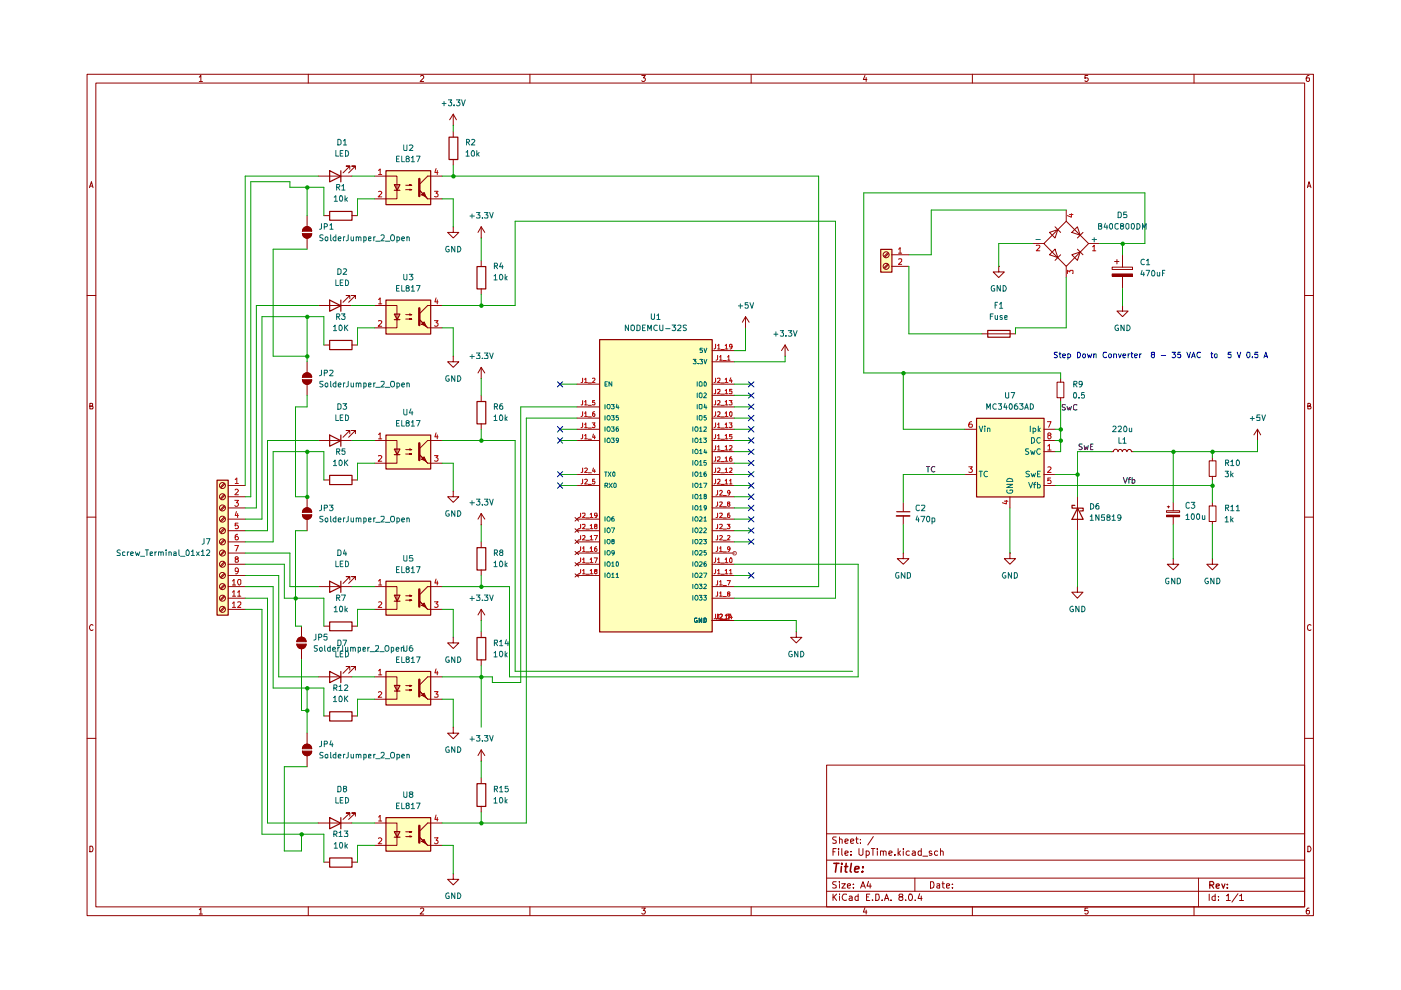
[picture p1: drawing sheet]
<svg xmlns="http://www.w3.org/2000/svg" width="297mm" height="210mm" viewBox="0 0 297 210" stroke-linecap="round" stroke-linejoin="round" font-family="sans-serif">
<g fill="none" stroke="#910000" stroke-width=".21">
<path d="M18.5 15.7h260v178.4h-260zM20.3 17.6h256.3v174.7h-256.3zM42.2 16.3l.4-.3v1.3M42.2 17.3h.7M65.4 15.7v1.9M89.2 16.2l.1-.2h.4l.1 .2v.3l-.7 .8h.7M112.4 15.7v1.9M136.1 16h.7l-.4 .5 .4 .2v.3l-.2 .3h-.4l-.1-.2M159.3 15.7v1.9M183.4 16l-.4 .8h.8M183.6 16.4v.9M206.2 15.7v1.9"/>
<path d="M230.6 16h-.6v.6l.5-.1 .2 .2v.3l-.2 .3-.5-.2M253.2 15.7v1.9M277.5 16h-.2a.93 .93 0 0 0-.3 1.2l.5 .1 .1-.2v-.5l-.6-.1-.1 .2M19 39.8l.4-1.3 .3 1.3M19.1 39.5h.5M277.2 39.8l.3-1.3 .5 1.3M277.3 39.5h.6M18.5 62.7h1.8M276.6 62.7h1.9M19.1 86.1h.4l.1-.2v-.3l-.5-.1v1.2h.5l.1-.4-.2-.2M277.3 86.1l.5-.1v-.4l-.5-.1v1.2h.5l.2-.4-.4-.2M18.5 109.6h1.8"/>
<path d="M276.6 109.6h1.9M19.7 132.6l-.2-.2a.65 .65 0 0 0-.5 .7 .65 .65 0 0 0 .5 .6l.2-.2M278 132.6l-.3-.2a.65 .65 0 0 0-.5 .7 .65 .65 0 0 0 .5 .6l.3-.2M18.5 156.5h1.8M276.6 156.5h1.9M19.1 179.4a.66 .66 0 0 1 .6 .4 .66 .66 0 0 1-.2 .8h-.4zM175.3 162.2h101.3v30.1h-101.3zM175.3 176.8h101.3M177.3 179.9h-.7v1.5M177.3 177.5h-.6l-.2 .2 .2 .4 .6 .2v.4h-.8M177.8 179.9v.2M178 178.1l.1-.2 .5 .2v.7"/>
<path d="M178 177.5v1.3M178.5 179.9v1.3l.1 .2M179.2 178.4l.6-.2-.1-.2-.4-.1-.1 .2v.5l.1 .2 .4-.1M180.3 178.4l.7-.2-.2-.3h-.3l-.2 .2v.5l.2 .2 .4-.1M181.4 177.9h.5M181.6 177.5v1.1l.3 .2M182.1 179.9v1.2l.4 .3h.2l.3-.3v-1.2M182.5 178.7v.1M182.5 178v.1M184.7 179.9h.8M185.1 179.9v1.5M185.2 177.4l-1.2 1.8"/>
<path d="M186 179.9v.2M190.4 179.9v1.5M191.5 179.9v.2M195.3 179.9v1.5M199.4 179.9v1.5M277.3 179.4a.66 .66 0 0 1 .6 .4 .66 .66 0 0 1-.2 .8h-.4zM42.2 192.9l.4-.4v1.3M42.2 193.8h.7M65.4 192.3v1.8M89.2 192.7l.1-.2h.4l.1 .2v.3l-.7 .8h.7M112.4 192.3v1.8M136.1 192.5h.7l-.4 .5 .4 .2v.3l-.2 .3h-.4l-.1-.2"/>
<path d="M159.3 192.3v1.8M175.3 189h101.3M175.3 186.2h101.3M175.3 182.4h101.3M176.6 189.6v1.3M176.6 180.6h.4M176.8 190.2l.6 .7M177.3 186.9h-.6l-.2 .3 .2 .3 .6 .3v.4h-.8M177.4 189.6l-.8 .7M177.8 180.4v1M178 189.6v.1M178 186.9v.1"/>
<path d="M178 187.4v.9M178 190v.9M178.5 187.4h.7l-.7 .9h.7M179.2 180.9l.6-.1-.1-.3-.4-.1-.1 .2v.6l.1 .2 .4-.1M179.5 189.7l-.6-.1a.7 .7 0 0 0-.3 .9 .7 .7 0 0 0 .9 .3M179.7 187.9l.6-.2-.1-.3-.5 .1v.6l.2 .2 .4-.1M180.1 190.1l.4-.1 .2 .2v.7M180.4 181.2v.2M180.4 180.5v.1M180.7 190.3l-.7 .3 .2 .3 .5-.1M180.9 188.2v.1M180.9 187.5h.1"/>
<path d="M181.9 190.1l-.4-.1-.2 .2 .1 .6h.5M181.9 189.6v1.3M182.5 188.3l.5-1.4 .5 1.4M182.6 187.9h.7M183.4 192.4l-.4 1h.8M183.6 180.5l.5-.1 .2 .3v.4l-.2 .3-.5-.1M183.6 180.4v1.5M183.6 193v.8M183.7 190.2h.5M184.2 186.9l-.4 1h.9M184.4 189.6h-.7v1.3h.7M184.5 187.4v.9"/>
<path d="M185 190.8v.1M185.7 189.6h.5l.2 .1v1.1l-.4 .1h-.3zM186 180.4v1M186.7 180.6l.2-.2 .4 .2v.8M186.7 180.4v1M187 190.8v.1M187.3 180.6l.2-.2 .4 .2v.8M187.5 190.9l.5-1.3 .5 1.3M187.6 190.5h.7M188.5 180.9l.6-.1v-.3l-.5-.1-.1 .2v.6l.1 .2 .5-.1M188.9 190.8v.1M189.7 181.2v.2"/>
<path d="M190.5 180.8l.4 .6M190.8 190.2l-.2-.3 .1-.2 .6-.1 .1 .3-.2 .3h-.4l-.2 .2v.3l.2 .2h.4l.2-.2v-.3l-.2-.2M190.9 180.4l-.5 .5M191.5 180.4v1M192 190.8v.1M192.8 189.6a.69 .69 0 0 1 .7 .4 .69 .69 0 0 1-.3 .8l-.1 .1a.84 .84 0 0 1-.3-1.3zM192.8 180.5a.45 .45 0 0 0-.7 .2v.4a.45 .45 0 0 0 .7 .2M193.5 180.5l.3-.1 .3 .2v.8M194 186.2v2.8M194.1 190.8v.1M194.1 180.8l-.7 .2 .1 .4 .6-.1M195 189.5l-.4 1h.9"/>
<path d="M195.3 180.5l-.4-.1-.3 .3 .1 .6h.6M195.3 190v.9M195.7 181.5h1M197.3 186.9h.5l.2 .2v1l-.4 .2h-.3zM197.5 180.5h-.5v.3l.5 .1 .1 .3-.2 .2-.4-.1M198.6 187.5h.6v.8M198.8 180.5l-.4-.1-.3 .3v.4l.3 .3 .4-.1M199.2 187.7l-.6 .2v.3h.6M199.4 180.6l.2-.2 .4 .2v.8M199.7 187.4h.5M199.9 186.9v1.2l.3 .2M200.7 187.9l.6-.2-.1-.3h-.4l-.1 .1v.6l.1 .2 .5-.1"/>
<path d="M201.9 188.2v.1M201.9 187.5h.1M206.2 192.3v1.8M230.6 192.5h-.6v.6l.5-.1 .2 .2v.3l-.2 .3-.5-.2M253.2 192.3v1.8M254.1 186.2v6.1M256.4 189.6v1.3M257.6 190.1a.45 .45 0 0 0-.6 .1v.6h.6M257.6 189.6v1.3M258.3 190.8v.1M258.3 190.1v.1M260 189.9l.4-.3v1.3"/>
<path d="M260 190.9h.9M262.5 189.5l-1.3 1.8M262.8 189.9l.4-.3v1.3M262.8 190.9h.9M277.5 192.5h-.2a.93 .93 0 0 0-.3 1.2l.5 .1 .1-.2v-.5l-.6-.1-.1 .2"/>
</g>
<path d="M256.5 187.7l.8-.1a.45 .45 0 0 0-.2-.7h-.6v1.4M256.8 187.7l.5 .6M257.9 187.9l.6-.2-.1-.3-.5 .2v.6l.2 .1h.3M259 187.4l.4 .9 .3-.9M260.2 188.2v.1M260.2 187.5v.1" fill="none" stroke="#910000" stroke-width=".25"/>
<path d="M176.8 183h1.1M177.4 183l-.3 1.9M178.4 183.7l-.1 1.2M178.5 183v.2M179.1 183.7h.6M179.4 183l-.2 1.8 .4 .1M180.5 183l-.2 1.7 .2 .2M181.2 184.3l.9-.2v-.3l-.6-.1-.2 .3v.8h.6M182.9 184.7l.1 .1-.2 .1 .1-.2-.1 .2M183 183.8v.2" fill="none" stroke="#910000" stroke-width=".34"/>
<g fill="#ffb">
<path d="M127.1 72h23.9v61.9h-23.9z"/>
<path d="M207 88.6h14.3v16.7h-14.3z"/>
<path d="M186.7 52.8h2.4v4.9h-2.4z"/>
<path d="M81.8 123.2h9.5v7.2h-9.5z"/>
<path d="M81.8 92.2h9.5v7.2h-9.5z"/>
<path d="M81.8 173.3h9.5v7.1h-9.5z"/>
<path d="M81.8 36.2h9.5v7.1h-9.5z"/>
<path d="M81.8 63.6h9.5v7.2h-9.5z"/>
<path d="M46 101.8h2.3v28.6h-2.3z"/>
<path d="M81.8 142.3h9.5v7.1h-9.5z"/>
</g>
<path d="M225.9 85.9h-.7v.3l.7 .4-.3 .4-.4-.1M226.2 86.2l.3 .8 .2-.6 .2 .6 .3-.8M228.3 85.9a.46 .46 0 0 0-.7 .1v.7a.55 .55 0 0 0 .7 .2M229.4 94.1h-.5v.6l.5 .1v.3l-.2 .2-.4-.1M229.9 94.5l.1 .8 .3-.6 .2 .6 .2-.8M231.2 94.7h.4M231.7 94.1h-.5v1.2h.5M238.2 101.3l.4 1.1 .4-1.1M239.2 101.7h.5M239.7 101.3l-.3 .1v1M240 101.7h.5l.1 .5a.36 .36 0 0 1-.6 .2M240 101.3v1.1" fill="none" stroke="#0f0f0f" stroke-width=".21"/>
<g fill="none" stroke="#910000" stroke-width=".21">
<path d="M188.2 56l-.7 .7M188.2 53.6l-.7 .8M188.4 56.1l-.8 .8M188.4 53.8l-.8 .7M189.1 54h3.6M189.1 56.5h3.6M218.9 51.6h2.4M222.5 49.3l1.8-.6-.6 1.8zM222.5 54l1.2-1.2 .6 1.8zM223.7 48.1l1.2 1.2M224.9 54l-1.2 1.2M226.1 46.9l4.7 4.7-4.7 4.9-4.8-4.9z"/>
<path d="M226.1 44.5v2.4M226.1 56.5v2.3M227.2 49.3l1.2-1.2 .6 1.8zM227.2 54l1.8-.6-.6 1.8zM228.4 52.8l1.2 1.2M229.6 49.3l-1.2 1.2M230.8 51.6h2.4M235.8 56.6h4.3v.5h-4.3zM235.8 58.1h4.3v.5h-4.3zM236.3 55.5h.9M236.8 55v1M151 76.7h4.7"/>
<path d="M151 74.3h4.7M158.1 69.5h.1M158.1 67.1l-.7 1.2M158.1 67.1v2.4M158.1 67.1l.7 1.2M166.5 75.5h.1M166.5 73.2l-.8 1.1M166.5 73.2v2.3M166.5 73.2l.6 1.1M122.3 91h4.8M122.3 93.4h4.8M122.3 81.4h4.8"/>
<path d="M122.3 86.3h4.8M122.3 88.6h4.8M151 95.8h4.7M151 91h4.7M151 93.4h4.7M151 81.4h4.7M151 86.3h4.7M151 88.6h4.7M151 83.8h4.7M151 98.2h4.7M204.6 91h2.4M221.3 95.8h2.4"/>
<path d="M221.3 91h2.4M221.3 93.4h2.4M224.1 81h1.5v3.3h-1.5zM224.9 80.3v.7M224.9 84.3v.8M237 95.8a.47 .47 0 0 1 .5-.5 .47 .47 0 0 1 .5 .5 .47 .47 0 0 1 .4-.5 .47 .47 0 0 1 .5 .5M237.1 95.8a.51 .51 0 0 0-.5-.6 .51 .51 0 0 0-.5 .6h-.5M239 95.8a.47 .47 0 0 1 .4-.5 .47 .47 0 0 1 .5 .5M239.9 95.8h.5M256.4 97.7h1.4v3.3h-1.4zM257 96.9v.8M266.6 93.4h.1"/>
<path d="M266.6 91l-.7 1.2M266.6 91v2.4M266.6 91l.7 1.2M121.9 116.9l.8 .7M121.9 119.3l.8 .7M121.9 114.5l.8 .7M121.9 112.1l.8 .8M121.9 109.7l.8 .8M122.3 119.6h4.8M122.3 117.3h4.8M122.3 103h4.8M122.3 100.6h4.8"/>
<path d="M122.3 114.9h4.8M122.3 112.5h4.8M122.3 110.1h4.8M122.7 116.9l-.8 .7M122.7 119.3l-.8 .7M122.7 114.5l-.8 .7M122.7 112.1l-.8 .8M122.7 109.7l-.8 .8M151 119.6h4.7M151 117.3h4.7M151 103h4.7M151 100.6h4.7"/>
<path d="M151 114.9h4.7M151 112.5h4.7M151 110.1h4.7M151 107.7h4.7M151 105.3h4.7M191.5 117.3v1.1h1.2l-1.2 1.2-1.3-1.2h1.3M191.5 117.3h.1M191.5 106.5v2M191.5 109.4v1.9M204.6 100.6h2.4M214.1 117.3v1.1h1.2l-1.2 1.2-1.2-1.2h1.2M214.1 117.3h.1"/>
<path d="M214.1 105.3v2.4M221.3 103h2.4M221.3 100.6h2.4M228.4 105.3v7.2M247.3 109.2h2.8v.4h-2.8zM247.3 108.3h2.8v.3h-2.8zM247.5 107.4h.5M247.7 107.3v.4M248.8 118.4v1.2h1.1l-1.1 1.2-1.3-1.2h1.3M248.8 118.4h.1M248.8 106.5v1.8M248.8 109.6v1.7"/>
<path d="M256.4 107.3h1.4v3.3h-1.4zM257 118.4v1.2h1.2l-1.2 1.2-1.1-1.2h1.1M257 118.4h.1M257 101v.8M257 106.5v.8M257 110.6v.7M121.9 121.7l.8 .6M122.3 122h4.8M122.7 121.7l-.8 .6M151 122h4.7M151 131.6h4.7M151 124.4h4.7"/>
<path d="M151 126.8h4.7M168.8 133.9v1.2h1.2l-1.2 1.2-1.2-1.2h1.2M168.8 133.9h.1M228.4 124.4v1.2h1.2l-1.2 1.2-1.2-1.2h1.2M228.4 124.4h.1"/>
<circle cx="187.9" cy="56.5" r=".64"/>
<circle cx="187.9" cy="54" r=".64"/>
</g>
<path d="M186.7 52.9h2.4v4.8h-2.4zM127.1 72h23.9v62h-23.9zM207.1 88.7h14.3v16.7h-14.3zM190.1 108.5h2.8M227.9 107.1h-.6v.6h2.4v.6h-.6M228.5 107.7l1.2 2.4h-2.4z" fill="none" stroke="#910000" stroke-width=".25"/>
<path d="M190.1 109.4h2.8M247.3 109.4h2.8" fill="none" stroke="#910000" stroke-width=".34"/>
<g fill="none" stroke="#006665" stroke-width=".21">
<path d="M219.6 50.8h1M231.6 50.8h.9M232 50.4v.9M147 76.2h.6l-.4 .3 .4 .1v.4h-.6M148 77v.1M148.3 76.2h.6l-.2 .3 .2 .1v.4h-.6M148.9 73.8h-.5v.5h.5v.4h-.5M149.3 76.2l.2 .9 .4-.9M149.3 73.8l.2 1 .4-1M128.3 85.8v.9M128.3 88.1v1M128.3 90.5v.9"/>
<path d="M128.3 92.9v.9M128.3 81.4h.3M128.8 80.9h-.5v1h.5M128.8 90.6h.5l.1 .5-.2 .3h-.4zM128.8 85.9h.5a.6 .6 0 0 1-.2 .8h-.2a.6 .6 0 0 1-.1-.8zM128.8 88.2h.5a.6 .6 0 0 1-.2 .9h-.2a.6 .6 0 0 1-.1-.9zM128.9 92.9h.2a.59 .59 0 0 1 .1 .9l-.4-.1a.6 .6 0 0 1 .1-.8zM129.6 90.5h.6l-.2 .3 .2 .1v.5h-.6M129.6 92.9h.6l-.2 .3 .2 .1v.4h-.6M129.6 85.8h.6l-.2 .3 .2 .1v.4h-.6M129.6 88.1h.6l-.2 .4 .2 .1v.4h-.6M129.7 80.9v1l-.6-1v1"/>
<path d="M130.8 85.7l-.2 .7h.6M131.1 90.5h-.3l-.2 .3v.6h.5v-.4l-.1-.2-.4 .2M131.1 88.1h-.5v.5l.4-.1 .1 .4-.1 .2-.4-.1M131.1 86v.7M131.1 93.3l-.1 .2-.4-.1v-.4l.4-.1a.72 .72 0 0 1 0 .9h-.3M146.9 90.5v.9M146.9 92.9v.9M146.9 95.2v1M146.9 97.6v1M147.4 90.6h.5l.1 .5-.2 .3h-.4zM147.6 95.2h.1a.59 .59 0 0 1 .1 1l-.4-.1a.6 .6 0 0 1 .2-.9zM147.6 92.9h.1a.59 .59 0 0 1 .1 .9l-.4-.1a.6 .6 0 0 1 .2-.8z"/>
<path d="M147.6 97.6h.1a.6 .6 0 0 1 0 1h-.1a.6 .6 0 0 1 0-1zM147.8 80.9v1M147.8 83.3v1M147.8 85.8v.9M147.8 88.1v1M148.3 85.9h.5v.6l-.1 .2-.4-.2zM148.3 95.5l.3-.3v1M148.3 90.8l.3-.3v.9M148.3 93.1l.3-.2v.9M148.3 88.1l.5 .1v.7l-.1 .2-.4-.2zM148.3 98l.3-.4v1M148.3 96.2h.5"/>
<path d="M148.3 91.4h.5M148.3 93.8h.5M148.3 98.6h.5M148.4 80.9l.4 .2v.8l-.5-.1v-.7zM148.4 83.3l.4 .2v.7l-.1 .1-.4-.1v-.7zM149.2 92.9h.6l-.4 .3 .4 .2-.1 .4-.5-.1M149.3 90.6l.4-.1 .1 .3-.6 .6h.6M149.3 83.4l.3-.1 .2 .4-.6 .6h.6M149.4 95.2l-.1 .7h.6M149.4 85.7l-.1 .7h.6M149.4 80.9a.47 .47 0 0 1 .4 .5 .47 .47 0 0 1-.4 .5l-.1-.8zM149.7 88.1h-.4v.5l.3-.1 .2 .4-.2 .2-.3-.1"/>
<path d="M149.7 97.6h-.4v.5l.4-.1 .1 .4-.2 .2h-.3M149.7 86v.7M149.7 95.6v.6M207.6 90.3l.4 1.2 .4-1.2M207.6 99.9h.7M207.9 99.9v1.2M208.8 90.3v.2M208.8 90.8v.7M209.4 100l-.3-.1a.6 .6 0 0 0-.5 .6 .6 .6 0 0 0 .5 .6l.3-.1M209.4 90.8h.3l.2 .1v.6M209.4 90.8v.7M218.1 95.2h-.6l-.1 .1 .1 .4 .6 .1v.4l-.3 .2-.4-.1"/>
<path d="M218.3 100h-.7l-.1 .2 .3 .3h.2l.3 .3-.3 .3-.5-.1M218.4 90.3v1.2M218.5 95.5l.3 .9 .1-.6 .3 .6 .3-.9M218.7 92.8h.4a.66 .66 0 0 1 .2 .7 .66 .66 0 0 1-.6 .5zM219 90.8h.4l.2 .2v.4l-.1 .1h-.5M219 90.8v1.1M220.1 90.3v1.2M220.2 91.1l.4 .4M220.6 95.2h-.6a.67 .67 0 0 0-.2 .6 .67 .67 0 0 0 .5 .6l.3-.2M220.6 99.9h-.6v1.2h.6M220.6 92.9l-.6-.1a.67 .67 0 0 0-.2 .7 .67 .67 0 0 0 .5 .5l.3-.2M220.6 90.8l-.5 .4"/>
<path d="M128.2 100.1h.5M128.3 103l.5-.1v-.5h-.5v1M128.3 109.6v.9M128.3 111.9v1M128.3 114.4v.9M128.3 116.8v.9M128.3 119.1v1M128.4 100.1v.9M128.5 103l.4 .4M128.8 116.8h.5a.6 .6 0 0 1-.2 .9h-.2a.6 .6 0 0 1-.1-.9zM128.8 119.2h.5l.1 .5-.2 .4-.4-.1zM128.8 114.5h.5a.6 .6 0 0 1-.2 .8h-.2a.6 .6 0 0 1-.1-.8z"/>
<path d="M128.9 111.9h.2a.6 .6 0 0 1 0 1h-.2a.6 .6 0 0 1 0-1zM128.9 109.6h.2a.59 .59 0 0 1 .1 .9l-.4-.1a.6 .6 0 0 1 .1-.8zM128.9 100.1l.6 .9M129.1 102.4l.7 1M129.5 100.1l-.6 .9M129.6 111.9h.7l-.4 1M129.7 119.4l.3-.3v1M129.8 102.4l-.7 1M129.9 114.7l-.2-.2 .4-.1v.3l-.4 .1v.4l.2 .1 .3-.1v-.4l-.2-.1M130 100.2l.3-.1 .1 .1v.6l-.2 .2a.53 .53 0 0 1-.2-.8zM130.1 109.6l-.4 .2v.6h.5v-.3l-.2-.2-.3 .3M130.2 117.2l-.2 .1h-.3v-.5h.5l-.1 .8-.3 .1"/>
<path d="M130.2 102.4l.4 .2v.6l-.2 .2-.3-.2zM130.7 119.1a.47 .47 0 0 1 .5 .5 .47 .47 0 0 1-.5 .5zM146.9 100.1v.9M146.9 102.4v1M146.9 104.8v.9M146.9 107.2v.9M146.9 109.6v.9M146.9 111.9v1M146.9 114.4v.9M146.9 116.8v.9M146.9 119.1v1M147.4 119.2h.5l.1 .5-.2 .4-.4-.1z"/>
<path d="M147.4 116.8h.5a.6 .6 0 0 1-.2 .9h-.1a.6 .6 0 0 1-.2-.9zM147.4 102.5h.5a.6 .6 0 0 1-.2 .9h-.1a.6 .6 0 0 1-.2-.9zM147.4 100.2h.5a.6 .6 0 0 1-.2 .8h-.1a.6 .6 0 0 1-.2-.8zM147.4 114.5h.5a.6 .6 0 0 1-.2 .8h-.1a.6 .6 0 0 1-.2-.8zM147.4 104.9h.5l.1 .5-.2 .3h-.4zM147.6 111.9h.1a.6 .6 0 0 1 0 1h-.1a.6 .6 0 0 1 0-1zM147.6 109.6h.1a.59 .59 0 0 1 .1 .9l-.4-.1a.6 .6 0 0 1 .2-.8zM147.6 107.2h.1a.59 .59 0 0 1 .1 .9l-.4-.1a.6 .6 0 0 1 .2-.8zM148.3 119.2l.5-.1v.4l-.5 .6h.5M148.3 116.8h.5v.4l-.5 .5h.5M148.3 102.7l.3-.3v1M148.3 100.3l.3-.2v.9"/>
<path d="M148.3 114.5l.5-.1v.3l-.5 .6h.5M148.3 112h.5v.4l-.5 .5h.5M148.3 109.6h.5v.4l-.5 .5h.5M148.3 107.4l.3-.2v.9M148.3 105.1l.3-.3v.9M148.3 103.4h.5M148.3 101h.5M148.3 108.1h.5M148.3 105.7h.5M149.2 102.4h.7l-.5 1M149.2 114.4h.6l-.4 .3h.3l.1 .4-.2 .2-.4-.1M149.3 112l.3-.1 .2 .4-.6 .6h.6"/>
<path d="M149.3 109.8l.2-.2v.9M149.3 110.5h.5M149.4 105.2h-.1v-.3l.4-.1 .1 .3-.5 .2v.4h.4l.1-.3-.2-.2M149.7 119.1h-.3l-.1 .3v.6l.4 .1 .1-.5-.2-.1-.3 .1M149.7 116.8h-.4v.4l.3-.1 .2 .4-.2 .2-.3-.1M149.7 100.1l-.4 .1v.7l.3 .1 .2-.2-.1-.4h-.3l-.1 .2M149.8 107.6l-.2 .2-.3-.1v-.4l.3-.1a.72 .72 0 0 1 0 .9h-.2M213.4 102.7h1.3l-1.3 .7h1.3M213.5 103.9l-.1 .3 .4 .4h.6l.3-.4-.1-.3h-.5v.2M213.6 101.5h.9l.2 .6h-1.3zM218.1 102.3l.4 1.2 .4-1.2M218.6 100.3l.3 .8 .2-.6 .2 .6 .2-.8"/>
<path d="M219.1 102.7h.5M219.6 102.3l-.3 .1v1.1M220 102.3v1.2h.5l.1-.5a.36 .36 0 0 0-.6-.2M220 100.5h.4M128.3 121.5v.9M128.9 121.5h.2a.59 .59 0 0 1 .1 .9l-.4-.1a.6 .6 0 0 1 .1-.8zM129.7 121.8l.3-.3v.9M129.7 120.1h.5M129.7 122.4h.5M130.6 121.8l.3-.3v.9M130.6 122.4h.5M146.9 121.5v.9"/>
<path d="M146.9 123.9v.9M146.9 126.2v1.1M147.6 121.5h.1a.59 .59 0 0 1 .1 .9l-.4-.1a.6 .6 0 0 1 .2-.8zM147.6 123.9h.1a.59 .59 0 0 1 .1 .9l-.4-.1a.6 .6 0 0 1 .2-.8zM147.6 126.2h.1a.6 .6 0 0 1 0 1.1h-.1a.6 .6 0 0 1 0-1.1zM147.7 131.1h-.3l-.2 .1v.5l.4 .3 .2-.1v-.3h-.1M148.3 123.9h.5l-.3 .3 .3 .2v.3h-.5M148.3 126.2h.5l-.3 .5h.3v.5h-.5M148.3 121.6h.5v.3l-.5 .5h.5M148.8 131.1v.9l-.5-.9v.9M149.2 121.5h.7l-.5 .9M149.2 126.2h.6l-.4 .5h.3v.5h-.5"/>
<path d="M149.3 131.1h.3a.53 .53 0 0 1 .2 .5 .53 .53 0 0 1-.5 .4zM149.3 124l.3-.1 .2 .2-.6 .7h.6"/>
</g>
<g fill="none" stroke="#b90000" stroke-width=".21">
<path d="M190.5 52.8l.3-.3v1.2M190.5 54.9h.7v.5l-.7 .6h.7M190.5 53.7h.7M219.7 52.1l.6-.1 .2 .2-.1 .3-.7 .7h.8M226.3 58v-.7l.5 .4 .1-.4h.5v.7M226.7 45.5h.8M227.2 45.3v.8l-.9-.4M231.6 52.3l.4-.3v1.2M231.6 53.2h.7M151.7 73v.8l-.3 .2M152.1 75.4v.8l-.3 .2M152.1 73.2l.3-.2v1"/>
<path d="M152.1 74h.6M152.6 75.7l.2-.3v1M152.6 76.4h.6M152.8 74.1h.8M153.3 76.5h.7M153.8 73.2l.2-.2v1M153.8 74h.5M154.3 75.7l.2-.3v1M154.3 76.4h.5M155.2 73.4l-.1 .2h-.3l-.1-.5h.5v.6l-.4 .3M123.5 80.2v.7l-.1 .2h-.2M123.5 89.7v.8l-.3 .2"/>
<path d="M123.5 92.1v.8l-.3 .1M123.5 84.9v.9l-.3 .1M123.5 87.3v.8l-.3 .2M123.5 99.2v.9l-.3 .1M124 80.4l.2-.2v.9M124 90l.2-.3v1M124 92.4l.2-.3v.9M124 85.2l.2-.3v1M124 87.6l.2-.3v1M124 99.3l.4-.1 .1 .2-.5 .8h.5M124 90.7h.5M124 93h.5"/>
<path d="M124 81.1h.5M124 85.9h.5M124 88.3h.5M124.7 90.8h.7M124.7 93.1h.7M124.7 81.2h.7M124.7 85.9h.7M124.7 88.4h.7M125.6 89.7h.6l-.4 .4h.3l.1 .4-.2 .2-.4-.1M125.6 80.3l.5-.1 .1 .2-.6 .7h.6M125.8 92l-.2 .7h.6M125.8 99.2l-.2 .7h.6"/>
<path d="M126.1 84.9h-.5v.4h.4l.2 .4-.1 .2-.5-.1M126.1 87.3l-.5 .2v.6l.4 .2 .2-.2-.1-.4h-.4l-.1 .2M126.1 92.4v.6M126.1 99.6v.6M151.7 94.5v.7l-.3 .2M151.7 89.7v.8l-.3 .2M151.7 92.1v.8l-.3 .1M151.7 87.3v.8l-.3 .2M151.7 99.2v.9l-.3 .1M151.7 84.9v.9l-.3 .1M151.7 80.2v.7l-.3 .2M151.7 82.5v.9l-.3 .1"/>
<path d="M151.7 96.9v.8l-.3 .1M152.1 94.7l.3-.2v.9M152.1 90l.3-.3v1M152.1 92.4l.3-.3v.9M152.1 87.4h.6v.3l-.6 .6h.6M152.1 99.3h.6v.4l-.6 .5h.6M152.1 85h.6v.3l-.6 .6h.6M152.1 80.3l.5-.1 .1 .4-.6 .5h.6M152.1 82.6l.5-.1 .1 .5-.6 .5h.6M152.1 96.9h.5l.1 .4-.6 .5h.6M152.1 95.4h.6M152.1 90.7h.6"/>
<path d="M152.1 93h.6M152.8 95.5h.8M152.8 90.8h.8M152.8 93.1h.8M152.8 81.2h.8M152.8 85.9h.8M152.8 88.4h.8M152.8 83.6h.8M152.8 97.9h.8M153.8 94.7l.2-.2v.9M153.8 90l.2-.3v1M153.8 92.4l.2-.3v.9"/>
<path d="M153.8 87.6l.2-.3v1M153.8 99.5l.2-.3v1M153.8 85.2l.2-.3v1M153.8 80.4l.2-.2v.9M153.8 82.8l.2-.3v1M153.8 97.1l.2-.2v.9M153.8 95.4h.5M153.8 90.7h.5M153.8 93h.5M153.8 81.1h.5M153.8 85.9h.5M153.8 88.3h.5"/>
<path d="M153.8 83.5h.5M153.8 97.8h.5M154.6 89.7h.6l-.3 .4 .3 .1v.4h-.6M154.6 84.9h.6l-.3 .4h.3v.5h-.6M154.7 94.6l.4-.1 .1 .4-.6 .5h.6M154.7 87.5l.2-.2 .3 .2v.6l-.2 .2-.3-.2zM154.7 99.3h.5v.4l-.6 .5h.6M154.9 80.1l-.2 .7h.6M155.1 96.9h-.2l-.2 .2v.6h.5v-.4l-.3-.1-.2 .2M155.1 80.5v.6M155.2 92.1h-.5v.4h.5v.5h-.5M155.2 82.5h-.5v.5h.5l-.1 .5-.4-.1"/>
<path d="M205.4 99h.8l-.5 .4 .5 .3-.1 .4h-.7M206 89.4l-.4 .2-.2 .8 .2 .2h.4l.2-.2v-.3l-.2-.2h-.4l-.2 .2M222.1 89.4h.7l-.5 1.2M222.2 94.6l.3-.4v1.2M222.2 99.1l.4-.1 .2 .3-.7 .9h.7M222.2 95.4h.6M222.3 92.3l-.1-.1v-.3l.4-.1 .2 .3-.6 .4v.4l.1 .1h.3l.2-.2v-.3l-.2-.2M123.1 115.9v.7l-.3 .3M123.1 118.3v.7l-.3 .3M123.1 113.5v.7l-.3 .3M123.1 111.2v.6l-.3 .3M123.1 108.8v.7l-.3 .2"/>
<path d="M123.5 116.2l.3-.3v1M123.5 118.6l.3-.3v1M123.5 113.6h.5v.4l-.6 .5h.6M123.5 111.3l.5-.1v.4l-.6 .5h.6M123.5 108.9l.5-.1v.4l-.6 .5h.6M123.5 101.6v.8l-.3 .2M123.5 119.3h.5M123.5 116.9h.5M124 101.7l.4-.1 .1 .2-.5 .8h.5M124.2 119.4h.8M124.2 117h.8M124.2 114.6h.8"/>
<path d="M124.2 112.2h.8M124.2 109.8h.8M124.7 102.7h.7M124.7 100.2h.7M125.1 116.2l.3-.3v1M125.1 118.6l.3-.3v1M125.1 113.8l.3-.3v1M125.1 111.4l.3-.2v.9M125.1 109.1l.3-.3v.9M125.1 119.3h.6M125.1 116.9h.6M125.1 114.5h.6"/>
<path d="M125.1 112.1h.6M125.1 109.7h.6M126 118.3h.7l-.5 1M126 113.5h.7l-.5 1M126.1 101.6h-.5v.5l.5-.1 .1 .4-.2 .2h-.3l-.1-.2M126.2 111.6l-.1-.1v-.2l.4-.1 .1 .3-.5 .2 .1 .4 .4-.1v-.3l-.2-.1M126.5 115.9l-.4 .3v.6l.1 .1 .4-.1-.1-.5h-.3l-.1 .2M126.6 109.2l-.2 .2-.3-.1v-.4h.5v.6l-.2 .2h-.2M151.7 118.3v.8l-.3 .2M151.7 101.6v.8l-.3 .2M152.1 118.6l.3-.3v1M152.1 115.9v.9l-.3 .1"/>
<path d="M152.1 101.7h.6v.3l-.6 .6h.6M152.1 113.5v.9l-.3 .1M152.1 111.2v.8l-.3 .1M152.1 108.8v.8v.1h-.3M152.1 106.4v.8l-.3 .2M152.1 104v.8l-.3 .2M152.1 119.3h.6M152.6 116.2l.2-.3v1M152.6 113.6l.4-.1 .2 .2-.6 .8h.6M152.6 111.3l.5-.1 .1 .1-.6 .8h.6M152.6 108.9l.5-.1 .1 .2-.6 .7h.6M152.6 106.5l.5-.1 .1 .2-.6 .8h.6"/>
<path d="M152.6 104.1l.4-.1 .2 .2-.6 .8h.6M152.6 116.9h.6M152.8 119.4h.8M152.8 102.7h.8M152.8 100.2h.8M153.3 117h.7M153.3 114.6h.7M153.3 112.2h.7M153.3 109.8h.7M153.3 107.4h.7M153.3 105.1h.7M153.8 118.6l.2-.3v1"/>
<path d="M153.8 101.9l.2-.3v1M153.8 119.3h.5M153.8 102.6h.5M153.8 100.2h.5M154.2 111.2h.6l-.4 .3 .4 .2-.1 .4-.5-.1M154.3 113.6l.3-.1 .2 .3-.6 .7h.6M154.4 106.8l-.1-.3 .4-.1v.4l-.4 .1v.4l.1 .1 .4-.2-.2-.4M154.7 101.9l.2-.3v1M154.7 108.8l-.4 .2v.6l.4 .1 .1-.4-.2-.2-.3 .2M154.7 102.6h.5M154.8 116.3l-.1 .2h-.4v-.5l.3-.1 .2 .2-.2 .7-.3 .1M154.8 104.4l-.1 .2h-.4v-.5l.3-.1 .2 .2-.2 .7-.3 .1"/>
<path d="M154.9 118.3l.3 .2v.6l-.2 .2-.3-.2v-.6zM212.9 106.3h.8M213.4 106.1v.7l-.9-.2M222.8 101.3h-.6v.6l.4-.1 .2 .2v.4l-.1 .1-.5-.1M123.1 120.7v.7l-.3 .3M123.5 121l.3-.3v1M123.5 121.7h.5M124.2 121.8h.8M125.1 121l.3-.3v1M125.1 121.7h.6M126.2 121.1l-.1-.3 .4-.1 .1 .3-.5 .2v.4l.1 .1 .4-.1v-.4l-.2-.1M151.7 120.7v.8l-.3 .2"/>
<path d="M151.7 130.2v.9l-.3 .1M152.1 121l.3-.3v1M152.1 130.6l.3-.4v1M152.1 123.1v.8v.1h-.3M152.1 125.5v.8l-.3 .1M152.1 130.2v.9l-.3 .1M152.1 121.7h.6M152.1 131.2h.6M152.6 123.4l.2-.3v.9M152.6 125.7l.2-.2v.9M152.6 130.3l.4-.1 .2 .2-.6 .8h.6M152.6 124h.6"/>
<path d="M152.6 126.4h.6M152.8 121.8h.8M152.8 131.3h1.2M153.3 124.1h.7M153.3 126.5h.7M153.8 121l.2-.3v1M153.8 130.6l.2-.4v1M153.8 121.7h.5M153.8 131.2h1M154.2 123.1h.7l-.5 .9M154.2 130.2h.7l-.5 1M154.3 130.6l.2-.4v1"/>
<path d="M154.4 125.9l-.1-.1v-.2l.3-.1 .2 .2-.5 .3v.4h.4l.1-.2-.2-.3M154.7 121l.2-.3v1M154.7 121.7h.5M154.9 130.2l-.2 .7h.6M155.1 130.6v.6"/>
</g>
<path d="M235.8 58.1h4.3v.5h-4.3z" fill="#910000"/>
<g fill="none" stroke="#910000" stroke-width=".21">
<path d="M211.8 56.5v1.2h1.1l-1.1 1.1-1.2-1.1h1.2M211.8 56.5h.1M238 54v2.6M238 58.6v2.6M208.2 70.8h7.1M238 64.8v1.2h1.2l-1.2 1.1-1.2-1.1h1.2M238 64.8h.1M102 83.8v1.3M102 89.8v1.2M96.1 104.1v1.2h1.2l-1.2 1.2-1.2-1.2h1.2M96.1 104.1h.1M102 111.3h.1"/>
<path d="M102 108.9v2.4M102 108.9l-.7 1.2M102 108.9l.8 1.2M88.9 127.4l1.8 1.8M90.7 124.4l-1.8 1.8M102 131.6h.1M102 129.2v2.4M102 129.2l-.7 1.2M102 129.2l.8 1.2"/>
</g>
<path d="M196.4 98.9h.7M196.8 98.9v1.2M198.2 99a.55 .55 0 0 0-.8 .5 .55 .55 0 0 0 .8 .5" fill="none" stroke="#0f0f0f" stroke-width=".21"/>
<path d="M209.4 70.1h4.8v1.4h-4.8zM101.1 85.1h1.9v4.8h-1.9zM81.8 123.2h9.5v7.2h-9.5zM83.6 127.5h1.2" fill="none" stroke="#910000" stroke-width=".25"/>
<path d="M88.9 127.4l1.8 1.8z" fill="#910000"/>
<path d="M81.8 124.4h2.4v4.8h-2.4M86 127.3h1.3l-.4 .1v-.2l.4 .1M86 126.3h1.3l-.4 .1v-.2l.4 .1M89.4 128.4l.5-.6 .4 1zM90.7 129.2h.6M90.7 124.4h.6" fill="none" stroke="#910000" stroke-width=".21"/>
<path d="M88.9 125v3.6" fill="none" stroke="#910000" stroke-width=".51"/>
<path d="M83.6 126.2h1.2l-.6 1.3z" fill="none" stroke="#910000" stroke-width=".25"/>
<path d="M89.4 128.4l.5-.6 .4 1z" fill="#910000"/>
<path d="M88.9 96.4l1.8 1.8M90.7 93.4l-1.8 1.8M102 114.9v1.2M79.4 124.4h2.4M79.4 129.2h2.4M91.3 124.4h2.4M91.3 129.2h2.4M102 120.8v1.2M102 133.9v1.2M102 139.9v1.2" fill="none" stroke="#910000" stroke-width=".21"/>
<path d="M80.3 123.2l.3-.3v1.1M80.3 127.7l.4-.1 .2 .3-.7 .9h.7M80.3 124h.6M92.1 127.6h.8l-.4 .4 .4 .3-.1 .4h-.7M92.5 122.8l-.3 .8h.7M92.7 123.2v.8" fill="none" stroke="#b90000" stroke-width=".21"/>
<path d="M81.8 92.2h9.5v7.2h-9.5zM83.6 96.4h1.2M101.1 116.1h1.9v4.8h-1.9zM101.1 135.2h1.9v4.7h-1.9z" fill="none" stroke="#910000" stroke-width=".25"/>
<path d="M88.9 96.4l1.8 1.8z" fill="#910000"/>
<path d="M81.8 93.4h2.4v4.8h-2.4M86 96.3h1.3M86 95.3h1.3l-.4 .1v-.2l.4 .1M89.4 97.4l.5-.5 .4 .9zM90.7 98.2h.6M90.7 93.4h.6" fill="none" stroke="#910000" stroke-width=".21"/>
<path d="M88.9 94v3.5" fill="none" stroke="#910000" stroke-width=".51"/>
<path d="M83.6 95.2h1.2l-.6 1.2z" fill="none" stroke="#910000" stroke-width=".25"/>
<path d="M89.4 97.4l.5-.5 .4 .9z" fill="#910000"/>
<path d="M79.4 93.4h2.4M79.4 98.2h2.4M91.3 93.4h2.4M91.3 98.2h2.4M64.1 109.1a.97 .97 0 0 0 1 1 .97 .97 0 0 0 1-1" fill="none" stroke="#910000" stroke-width=".21"/>
<path d="M80.3 92.1l.3-.3v1.2M80.3 96.7l.5-.1 .1 .3-.7 .9h.7M80.3 93h.6M92.1 96.6h.8l-.4 .4 .4 .3-.1 .4h-.7M92.5 91.8l-.3 .8h.7M92.7 92.2v.8" fill="none" stroke="#b90000" stroke-width=".21"/>
<path d="M64.1 109.1h2a.97 .97 0 0 1-1 1 .97 .97 0 0 1-1-1z" fill="#910000"/>
<path d="M64.1 109.1h1.9M64.1 108.6h1.9M64.1 108.6a.97 .97 0 0 1 1-.9 .97 .97 0 0 1 1 .9" fill="none" stroke="#910000" stroke-width=".21"/>
<path d="M64.4 107.9a.97 .97 0 0 1 1.1-.2 .97 .97 0 0 1 .6 .9h-2z" fill="#910000"/>
<path d="M65.1 105.3v2.4M65.1 110.1v2.4M102 159v2.4M102 159l-.7 1.2M102 159l.8 1.2M88.9 177.5l1.8 1.7M90.7 174.5l-1.8 1.8M102 161.4h.1M102 164.9v1.2M102 170.9v1.2M96.1 185.3v1.1h1.2l-1.2 1.2-1.2-1.2h1.2M96.1 185.3h.1" fill="none" stroke="#910000" stroke-width=".21"/>
<path d="M81.8 173.4h9.5v7.1h-9.5zM83.6 177.5h1.2M101.1 166.2h1.9v4.8h-1.9z" fill="none" stroke="#910000" stroke-width=".25"/>
<path d="M88.9 177.5l1.8 1.7z" fill="#910000"/>
<path d="M81.8 174.5h2.4v4.7h-2.4M86 177.4h1.3l-.4 .1v-.3l.4 .2M86 176.4h1.3l-.4 .1v-.2l.4 .1M89.4 178.4l.5-.4 .4 .9zM90.7 179.2h.6M90.7 174.5h.6" fill="none" stroke="#910000" stroke-width=".21"/>
<path d="M88.9 175.1v3.5" fill="none" stroke="#910000" stroke-width=".51"/>
<path d="M83.6 176.3h1.2l-.6 1.2z" fill="none" stroke="#910000" stroke-width=".25"/>
<path d="M89.4 178.4l.5-.4 .4 .9z" fill="#910000"/>
<g fill="none" stroke="#910000" stroke-width=".21">
<path d="M67.5 37.3h7.1M74.2 35.9v-.7h-.8h.8l-1.5 1.5M75.4 35.9v-.7h-.8h.8l-1.5 1.5M64.1 49.5a.97 .97 0 0 0 1 1 .97 .97 0 0 0 1-1M68.7 45.7h1.2M74.6 45.7h1.2M67.5 64.8h7.1M68.7 73.2h1.2M74.2 63.3v-.6h-.8h.8l-1.5 1.4M74.6 73.2h1.2M75.4 63.3v-.6h-.8h.8l-1.5 1.4M67.5 93.4h7.1"/>
<path d="M74.2 91.9v-.6h-.8h.8l-1.5 1.4M75.4 91.9v-.6h-.8h.8l-1.5 1.4M79.4 174.5h2.4M79.4 179.2h2.4M91.3 174.5h2.4M91.3 179.2h2.4M68.7 182.8h1.2M74.6 182.8h1.2"/>
</g>
<path d="M80.3 173.2l.3-.3v1.2M80.3 177.8l.4-.2 .2 .5-.7 .8h.7M80.3 174.1h.6M92.1 177.6h.8l-.4 .5 .3 .1 .1 .4-.3 .3h-.3l-.2-.2M92.5 172.8l-.3 .9h.7M92.7 173.3v.8" fill="none" stroke="#b90000" stroke-width=".21"/>
<path d="M69.9 36.2l2.4 1.2-2.4 1.2zM72.3 36.2v2.4M69.9 44.8h4.7v1.9h-4.7zM69.9 72.2h4.7v1.9h-4.7zM69.9 63.6l2.4 1.2-2.4 1.2zM72.3 63.6v2.4M69.9 92.2l2.4 1.2-2.4 1.2zM72.3 92.2v2.4M69.9 181.9h4.7v2h-4.7z" fill="none" stroke="#910000" stroke-width=".25"/>
<path d="M64.1 49.5h2a.97 .97 0 0 1-1 1 .97 .97 0 0 1-1-1z" fill="#910000"/>
<path d="M64.1 49.5h1.9M64.1 49h1.9M64.1 49a.97 .97 0 0 1 1-1 .97 .97 0 0 1 1 1" fill="none" stroke="#910000" stroke-width=".21"/>
<path d="M64.4 48.3a.97 .97 0 0 1 1.1-.2 .97 .97 0 0 1 .6 .9h-2z" fill="#910000"/>
<path d="M90.7 37.3l-1.8 1.8M65.1 45.7v2.4M65.1 50.5v2.3M88.9 40.3l1.8 1.9" fill="none" stroke="#910000" stroke-width=".21"/>
<path d="M81.8 36.2h9.5v7.2h-9.5zM83.6 40.3h1.2" fill="none" stroke="#910000" stroke-width=".25"/>
<path d="M88.9 40.3l1.8 1.9z" fill="#910000"/>
<path d="M81.8 37.3h2.4v4.9h-2.4M86 39.3h1.3l-.4 .1v-.3l.4 .2M90.7 37.3h.6M86 40.2h1.3M89.4 41.3l.5-.5 .4 .9zM90.7 42.2h.6" fill="none" stroke="#910000" stroke-width=".21"/>
<path d="M88.9 37.9v3.7" fill="none" stroke="#910000" stroke-width=".51"/>
<path d="M83.6 39.2h1.2l-.6 1.1z" fill="none" stroke="#910000" stroke-width=".25"/>
<path d="M89.4 41.3l.5-.5 .4 .9z" fill="#910000"/>
<path d="M79.4 37.3h2.4M91.3 37.3h2.4M79.4 42.2h2.4M91.3 42.2h2.4M96.1 75.5v1.2h1.2l-1.2 1.2-1.2-1.2h1.2M96.1 75.5h.1M102 77.9l-.7 1.2M102 77.9v2.4M102 77.9l.8 1.2M64.1 80.5a.97 .97 0 0 0 1 1 .97 .97 0 0 0 1-1M102 80.3h.1" fill="none" stroke="#910000" stroke-width=".21"/>
<path d="M80.3 36.2l.3-.4v1.2M80.3 37h.6M92.5 35.7l-.3 .9h.7M92.7 36.2v.8M80.3 40.6h.4l.2 .3-.7 .8h.7M92.1 40.6h.8l-.4 .4 .4 .2-.1 .5h-.7" fill="none" stroke="#b90000" stroke-width=".21"/>
<path d="M64.1 80.5h2a.97 .97 0 0 1-1 1 .97 .97 0 0 1-1-1z" fill="#910000"/>
<path d="M64.1 80.5h1.9M64.1 80h1.9M64.1 80a.97 .97 0 0 1 1-1 .97 .97 0 0 1 1 1" fill="none" stroke="#910000" stroke-width=".21"/>
<path d="M64.4 79.3a.97 .97 0 0 1 1.1-.2 .97 .97 0 0 1 .6 .9h-2z" fill="#910000"/>
<path d="M65.1 76.7v2.4M88.9 67.7l1.8 1.8M90.7 64.8l-1.8 1.7M65.1 81.4v2.4" fill="none" stroke="#910000" stroke-width=".21"/>
<path d="M81.8 63.6h9.5v7.2h-9.5zM83.6 67.8h1.2" fill="none" stroke="#910000" stroke-width=".25"/>
<path d="M88.9 67.7l1.8 1.8z" fill="#910000"/>
<path d="M81.8 64.8h2.4v4.7h-2.4M86 67.6h1.3M86 66.7h1.3l-.4 .1v-.3l.4 .2M89.4 68.7l.5-.5 .4 1zM90.7 69.5h.6M90.7 64.8h.6" fill="none" stroke="#910000" stroke-width=".21"/>
<path d="M88.9 65.4v3.5" fill="none" stroke="#910000" stroke-width=".51"/>
<path d="M83.6 66.6h1.2l-.6 1.2z" fill="none" stroke="#910000" stroke-width=".25"/>
<path d="M89.4 68.7l.5-.5 .4 1z" fill="#910000"/>
<g fill="none" stroke="#910000" stroke-width=".21">
<path d="M96.1 26.6h.1M96.1 24.2l-.8 1.2M96.1 24.2v2.4M96.1 27.9v1.1M96.1 33.8v1.2M96.1 24.2l.7 1.2M96.1 48.1v1.2h1.2l-1.2 1.2-1.2-1.2h1.2M96.1 48.1h.1M102 50.5h.1M102 48.1v2.4M102 55.2v1.3M102 48.1l-.7 1.2"/>
<path d="M102 48.1l.8 1.2M79.4 64.8h2.4M79.4 69.5h2.4M91.3 64.8h2.4M91.3 69.5h2.4M102 61.2v1.2M47.5 119.1l-.8 .9M47.5 116.8l-.8 .8M47.5 114.4l-.8 .7M47.5 112l-.8 .8M47.5 109.6l-.8 .8M47.5 107.3l-.8 .7"/>
<path d="M47.5 104.8l-.8 .9M47.5 102.4l-.8 .9M47.7 119.3l-.8 .8M47.7 116.9l-.8 .8M47.7 114.6l-.8 .7M47.7 112.2l-.8 .7M47.7 109.8l-.8 .8M47.7 107.4l-.8 .8M47.7 105l-.8 .8M47.7 102.6l-.8 .8M48.3 103h3.7M48.3 105.3h3.7"/>
<path d="M48.3 107.7h3.7M48.3 110.1h3.7M48.3 112.5h3.7M48.3 114.9h3.7M48.3 117.3h3.7M48.3 119.6h3.7M68.7 101.8h1.2M74.6 101.8h1.2M47.5 128.7l-.8 .8M47.5 126.3l-.8 .8M47.5 124l-.8 .7M47.5 121.6l-.8 .7"/>
<path d="M47.7 128.9l-.8 .7M47.7 126.5l-.8 .8M47.7 124.1l-.8 .8M47.7 121.8l-.8 .7M48.3 124.4h3.7M48.3 126.8h3.7M48.3 129.2h3.7M48.3 122h3.7M62.9 136.6a.97 .97 0 0 0 1 .9 .97 .97 0 0 0 1-.9M67.5 124.4h7.1M74.2 122.9v-.6h-.8h.8l-1.5 1.4M75.4 122.9v-.6h-.8h.8l-1.5 1.4"/>
<circle cx="47.2" cy="107.7" r=".64"/>
<circle cx="47.2" cy="117.3" r=".64"/>
<circle cx="47.2" cy="114.9" r=".64"/>
<circle cx="47.2" cy="105.3" r=".64"/>
<circle cx="47.2" cy="112.5" r=".64"/>
<circle cx="47.2" cy="119.6" r=".64"/>
<circle cx="47.2" cy="110.1" r=".64"/>
<circle cx="47.2" cy="103" r=".64"/>
<circle cx="47.2" cy="126.8" r=".64"/>
<circle cx="47.2" cy="122" r=".64"/>
<circle cx="47.2" cy="129.2" r=".64"/>
<circle cx="47.2" cy="124.4" r=".64"/>
</g>
<g fill="none" stroke="#b90000" stroke-width=".21">
<path d="M80.3 63.5l.3-.3v1.2M80.3 68.1l.5-.1 .1 .3-.7 .9h.7M80.3 64.4h.6M92.1 68h.8l-.4 .4 .3 .1v.6h-.7M92.5 63.2l-.3 .8h.7M92.7 63.6v.8M49.8 106.1h.7l-.4 .5 .4 .1v.4l-.2 .3h-.3l-.2-.2M49.8 115.7h.7l-.5 1.1M49.9 101.7l.3-.4v1.2M49.9 103.9l.4-.2 .2 .4-.7 .8h.7M49.9 102.5h.6M50 118.5l-.1-.1v-.2l.4-.2 .2 .4-.6 .3 .1 .5h.4l.1-.2v-.2l-.2-.3"/>
<path d="M50.1 108.5l-.2 .8h.6M50.4 113.3l-.5 .2v.9h.6v-.4l-.2-.3h-.3l-.1 .3M50.4 108.9v.8M50.5 110.9h-.6v.6l.4-.2 .2 .3v.4h-.6M49.3 123.2l.3-.3v1.1M49.3 125.6l.3-.4v1.2M49.3 127.9l.3-.3v1.2M49.3 124h.7M49.3 126.4h.7M49.3 128.8h.7M50.4 125.6l.3-.4v1.2M50.4 127.7h.7v.4l-.7 .7h.7"/>
<path d="M50.4 126.4h.7M50.5 122.9h.4l.2 .1v.8l-.3 .2a.71 .71 0 0 1-.3-1.1zM50.5 121l-.1 .2h-.4l-.1-.6 .4-.2 .2 .2-.1 .9-.4 .2"/>
</g>
<path d="M95.2 29.1h1.9v4.7h-1.9zM101.1 56.5h1.9v4.8h-1.9zM46 101.8h2.4v28.6h-2.4zM69.9 100.8h4.7v1.9h-4.7zM69.9 123.2l2.4 1.2-2.4 1.2zM72.3 123.2v2.4" fill="none" stroke="#910000" stroke-width=".25"/>
<path d="M62.9 136.6h2a.97 .97 0 0 1-1 .9 .97 .97 0 0 1-1-.9z" fill="#910000"/>
<path d="M62.9 136.6h2M62.9 136.1a.97 .97 0 0 1 1-1 .97 .97 0 0 1 1 1h-2" fill="none" stroke="#910000" stroke-width=".21"/>
<path d="M63.2 135.4a.97 .97 0 0 1 1.1-.2 .97 .97 0 0 1 .6 .9h-2z" fill="#910000"/>
<path d="M63.9 132.8v2.3M63.9 137.5v2.4M64.1 159.3a.97 .97 0 0 0 1 .9 .97 .97 0 0 0 1-.9" fill="none" stroke="#910000" stroke-width=".21"/>
<path d="M64.1 159.3h2a.97 .97 0 0 1-1 .9 .97 .97 0 0 1-1-.9z" fill="#910000"/>
<path d="M64.1 159.3h1.9M64.1 158.7h1.9M64.1 158.7a.97 .97 0 0 1 1-.9 .97 .97 0 0 1 1 .9" fill="none" stroke="#910000" stroke-width=".21"/>
<path d="M64.4 158.1a.97 .97 0 0 1 1.1-.3 .97 .97 0 0 1 .6 .9h-2z" fill="#910000"/>
<path d="M65.1 155.4v2.4M88.9 146.5l1.8 1.8M90.7 143.5l-1.8 1.8M65.1 160.2v2.4" fill="none" stroke="#910000" stroke-width=".21"/>
<path d="M81.8 142.4h9.5v7.1h-9.5zM83.6 146.5h1.2" fill="none" stroke="#910000" stroke-width=".25"/>
<path d="M88.9 146.5l1.8 1.8z" fill="#910000"/>
<path d="M81.8 143.5h2.4v4.8h-2.4M86 146.3h1.3l-.4 .2v-.3l.4 .1M86 145.4h1.3l-.4 .1v-.2l.4 .1M89.4 147.4l.5-.4 .4 .9zM90.7 148.3h.6M90.7 143.5h.6" fill="none" stroke="#910000" stroke-width=".21"/>
<path d="M88.9 144.1v3.6" fill="none" stroke="#910000" stroke-width=".51"/>
<path d="M83.6 145.3h1.2l-.6 1.2z" fill="none" stroke="#910000" stroke-width=".25"/>
<path d="M89.4 147.4l.5-.4 .4 .9z" fill="#910000"/>
<g fill="none" stroke="#910000" stroke-width=".21">
<path d="M68.7 132.8h1.2M74.6 132.8h1.2M96.1 135.1v1.2h1.2l-1.2 1.2-1.2-1.2h1.2M96.1 135.1h.1M67.5 143.5h7.1M68.7 151.8h1.2M74.2 142.1v-.8h-.8h.8l-1.5 1.4M74.6 151.8h1.2M75.4 142.1v-.8h-.8h.8l-1.5 1.4M79.4 143.5h2.4M79.4 148.3h2.4M91.3 143.5h2.4"/>
<path d="M91.3 148.3h2.4M96.1 154.2v1.2h1.2l-1.2 1.2-1.2-1.2h1.2M96.1 154.2h.1M67.5 174.5h7.1M74.2 173.1v-.7h-.8h.8l-1.5 1.3M75.4 173.1v-.7h-.8h.8l-1.5 1.3"/>
</g>
<path d="M80.3 142.2l.3-.3v1.2M80.3 146.8l.4-.2 .2 .4-.7 .8h.7M80.3 143.1h.6M92.1 146.6h.8l-.4 .6 .4 .1v.4l-.2 .1-.6-.1M92.5 141.8l-.3 .9h.7M92.7 142.3v.8" fill="none" stroke="#b90000" stroke-width=".21"/>
<path d="M69.9 131.9h4.7v1.8h-4.7zM69.9 150.9h4.7v2h-4.7zM69.9 142.4l2.4 1.2-2.4 1.1zM72.3 142.4v2.3M69.9 173.4l2.4 1.1-2.4 1.2zM72.3 173.4v2.3" fill="none" stroke="#910000" stroke-width=".25"/>
<g fill="none" stroke="#090" stroke-width=".21">
<path d="M65.1 39.7v6M67.5 37.3h-15.5v65.7M74.6 37.3h4.8M93.7 37.3h79.9v87.1h-17.9M96.1 26.6v1.3M96.1 35v2.3M65.1 52.8h-7.2v22.7h7.2M68.7 45.7v-6h-7.2v-1.2h-8.3v66.8h-1.2M79.4 42.2h-3.6v3.5M93.7 42.2h2.4v5.9M102 50.5v4.7M192.7 56.5v14.3h15.5"/>
<path d="M218.9 51.6h-7.1v4.9M226.1 44.5h-28.7v9.5h-4.7M226.1 58.8v10.7h-10.8v1.3M233.2 51.6h9.5v-10.7h-59.6v38.2h41.8v1.2M238 51.6v2.4M65.1 67.1v9.6M67.5 64.8h-13.1v42.9h-2.4M68.7 73.2v-6.1h-13.2v43h-3.5M74.6 64.8h4.8M79.4 69.5h-3.6v3.7M93.7 64.8h15.5v-17.9h67.9v79.9h-21.4M93.7 69.5h2.4v6"/>
<path d="M102 62.4v2.4M158.1 69.5v4.8h-2.4M166.5 75.5v1.2h-10.8M191.5 79.1v11.9h13.1M238 61.2v3.6M65.1 83.8v2.5h-2.4v19h2.4v-9.5M67.5 93.4h-10.8v19.1h-4.7M74.6 93.4h4.8M79.4 98.2h-3.6v3.6M93.7 93.4h15.5v48.9h71.6M93.7 98.2h2.4v5.9M102 80.3v3.5"/>
<path d="M102 91v2.4M118.7 93.4h3.6M118.7 91h3.6M118.7 81.4h3.6M122.3 86.3h-11.9v58.4h-6v-1.2h-10.7M122.3 88.6h-10.7v85.9h-17.9M155.7 95.8h3.6M155.7 93.4h3.6M155.7 91h3.6M155.7 86.3h3.6M155.7 88.6h3.6M155.7 81.4h3.6"/>
<path d="M155.7 98.2h3.6M155.7 83.8h3.6M223.7 93.4h1.2M223.7 91h1.2M224.9 85.1v10.7h-1.2M235.6 95.8h-7.2v9.5M248.8 95.8v10.7M257 95.8v1.1M266.6 93.4v2.4h-26.2M52 119.6h8.3v7.2h8.4v6M52 117.3h9.5v7.1h6M65.1 112.5h-2.4v20.3h1.2"/>
<path d="M68.7 101.8v-6h-10.8v19.1h-5.9M102 111.3v3.6M118.7 103h3.6M118.7 100.6h3.6M155.7 103h3.6M155.7 100.6h3.6M155.7 105.3h3.6M155.7 110.1h3.6M155.7 119.6h26.2v23.9h-73.9v-19.1h-14.3M155.7 107.7h3.6M155.7 114.9h3.6M155.7 112.5h3.6"/>
<path d="M191.5 111.3v6M204.6 100.6h-13.1v5.9M214.1 107.7v9.6M223.7 103h33.3M223.7 100.6h4.7M228.4 112.5v11.9M248.8 111.3v7.1M257 101.8v4.7M257 111.3v7.1M52 122h7.1v21.5h8.4M52 124.4h5.9v21.5h10.8v5.9M52 126.8h4.7v47.7h10.8"/>
<path d="M52 129.2h3.5v47.7h13.2v5.9M63.9 139.9v10.7h1.2M74.6 124.4h4.8M79.4 129.2h-3.6v3.6M93.7 129.2h2.4v5.9M102 122v2.4M102 131.6v2.3M155.7 122h3.6M155.7 131.6h13.1v2.3M65.1 145.9v9.5M74.6 143.5h4.8M79.4 148.3h-3.6v3.5"/>
<path d="M93.7 148.3h2.4v5.9M102 141.1v13.1M65.1 162.6h-4.8v17.8h3.6v-3.5M74.6 174.5h4.8M79.4 179.2h-3.6v3.6M93.7 179.2h2.4v6.1M102 161.4v3.5M102 172.1v2.4"/>
</g>
<g fill="none" stroke="#0000ca" stroke-width=".21">
<path d="M224.2 74.7h-.6v.5l.5 .2 .1 .2-.3 .3-.4-.1M224.5 75h.5M224.7 74.7v1l.3 .2M225.3 75.4h.6l-.2-.4-.4 .2v.5l.2 .2 .3-.1M226.4 75.1l.3-.1 .3 .3v.3l-.3 .3-.3-.1M226.4 75v1.2M228.4 74.7h.5a.66 .66 0 0 1 .2 .7 .66 .66 0 0 1-.7 .5zM229.6 75.1l.4-.1 .1 .2v.5l-.1 .2-.5-.3zM230.5 75l.3 .9 .2-.6 .2 .6 .3-.9M231.9 75.2l.2-.2 .3 .1v.8M231.9 75v.9M234.6 74.8l-.5-.1a.67 .67 0 0 0-.3 .7 .67 .67 0 0 0 .6 .5l.2-.2"/>
<path d="M235.1 75.1l.4-.1 .1 .2v.5l-.1 .2-.5-.3zM236.1 75.2l.2-.2 .4 .2v.7M236.1 75v.9M237.2 75l.2 .9 .3-.9M238.1 75.4h.6l-.2-.4-.4 .2v.5l.2 .2 .3-.1M239.2 75v.9M239.5 75l-.3 .3M239.8 75h.4M239.9 74.7v1.1l.3 .1M240.5 75.4h.6l-.1-.4-.5 .2v.5l.2 .2 .3-.1M241.6 75v.9M242 75l-.4 .3"/>
<path d="M244.3 75.2l-.2-.4 .2-.1h.4l.1 .3-.7 .4v.2l.2 .3 .5-.2v-.4l-.2-.1M246.2 75.4h.9M248.5 74.7h.8l-.5 .4 .4 .1 .1 .4-.3 .3h-.3l-.2-.2M250.3 74.7h-.5l-.1 .5h.6v.6l-.4 .1-.2-.2M251.6 74.7l.5 1.2 .3-1.2M252.6 75.9l.5-1.2 .3 1.2M252.7 75.5h.6M254.5 74.8l-.5-.1a.67 .67 0 0 0-.3 .7 .67 .67 0 0 0 .6 .5l.2-.2M256.7 75h.4M256.9 74.7v1.1l.2 .1M257.6 75.1l.3-.1 .2 .2v.5l-.2 .2-.4-.3zM261 74.7h-.6v.5h.6v.5l-.1 .2h-.4l-.1-.2"/>
<path d="M262.3 74.7l.4 1.2 .4-1.2M264.4 74.8l.4-.1 .2 .1v.8l-.2 .3-.4-.2zM265.5 75.7v.2M266.7 74.7h-.6l-.1 .5h.7v.5l-.2 .2h-.3l-.2-.2M268 75.9l.4-1.2 .3 1.2M268.1 75.5h.5"/>
</g>
<g fill="none" stroke="#00008a" stroke-width=".21">
<path d="M118.2 100l1.1 1.1M118.2 90.4l1.1 1.2M118.2 92.8l1.1 1.2M118.2 80.9l1.1 1.1M119.3 100l-1.1 1.1M119.3 90.4l-1.1 1.2M119.3 92.8l-1.1 1.2M119.3 80.9l-1.1 1.1M158.7 92.8l1.2 1.2M158.7 80.9l1.2 1.1M158.7 97.6l1.2 1.1M158.7 95.2l1.2 1.2"/>
<path d="M158.7 88.1l1.2 1.1M158.7 90.4l1.2 1.2M158.7 83.3l1.2 1.1M158.7 85.7l1.2 1.1M158.7 100l1.2 1.1M159.9 92.8l-1.2 1.2M159.9 80.9l-1.2 1.1M159.9 97.6l-1.2 1.1M159.9 95.2l-1.2 1.2M159.9 88.1l-1.2 1.1M159.9 90.4l-1.2 1.2M159.9 83.3l-1.2 1.1"/>
<path d="M159.9 85.7l-1.2 1.1M159.9 100l-1.2 1.1M118.2 102.4l1.1 1.1M119.3 102.4l-1.1 1.1M158.7 111.9l1.2 1.1M158.7 107.1l1.2 1.2M158.7 114.3l1.2 1.1M158.7 109.6l1.2 1.1M158.7 102.4l1.2 1.1M158.7 104.7l1.2 1.2M159.9 111.9l-1.2 1.1M159.9 107.1l-1.2 1.2"/>
<path d="M159.9 114.3l-1.2 1.1M159.9 109.6l-1.2 1.1M159.9 102.4l-1.2 1.1M159.9 104.7l-1.2 1.2M158.7 121.4l1.2 1.2M159.9 121.4l-1.2 1.2"/>
</g>
<g fill="#090">
<circle cx="248.8" cy="95.8" r=".47"/>
<circle cx="228.5" cy="100.6" r=".47"/>
<circle cx="257.1" cy="95.8" r=".47"/>
<circle cx="257.1" cy="103" r=".47"/>
<circle cx="102.1" cy="64.8" r=".47"/>
<circle cx="191.6" cy="79.1" r=".47"/>
<circle cx="224.9" cy="93.4" r=".47"/>
<circle cx="238" cy="51.7" r=".47"/>
<circle cx="224.9" cy="91.1" r=".47"/>
<circle cx="102.1" cy="93.4" r=".47"/>
<circle cx="102.1" cy="143.6" r=".47"/>
<circle cx="102.1" cy="124.4" r=".47"/>
<circle cx="102.1" cy="174.5" r=".47"/>
<circle cx="64" cy="176.9" r=".47"/>
<circle cx="65.2" cy="75.6" r=".47"/>
<circle cx="65.2" cy="67.2" r=".47"/>
<circle cx="65.2" cy="39.8" r=".47"/>
<circle cx="96.1" cy="37.4" r=".47"/>
<circle cx="65.2" cy="145.9" r=".47"/>
<circle cx="62.7" cy="126.9" r=".47"/>
<circle cx="65.2" cy="95.8" r=".47"/>
<circle cx="65.2" cy="105.4" r=".47"/>
<circle cx="65.2" cy="150.7" r=".47"/>
</g>
<g fill="none" stroke="#006665" stroke-width=".21">
<path d="M71.2 31.9v1.2h.6M71.4 39.7l.6-.1 .1-.3-.2-.2h-.5v1.2M71.6 29.5h.4l.3 .3v.7l-.3 .2h-.4zM71.6 39.7l.5 .6M72.1 32.5h.5M72.5 39.5l.3-.4v1.2M72.7 31.9h-.6v1.2h.6M72.8 29.9l.4-.4v1.2M72.8 30.7h.7M73.2 31.9a.66 .66 0 0 1 .7 .5 .66 .66 0 0 1-.2 .7h-.5zM84.1 33.7h.4M84.7 33.1h-.6v1.2h.6"/>
<path d="M85.2 33.1v1.2h.6M85.6 30.7v1l.2 .2 .5-.1v-1.1M86.3 33.6l-.2-.1v-.2l.4-.2 .3 .3-.7 .4 .1 .5h.4l.2-.2v-.2l-.3-.3M86.8 30.8l.5-.1 .2 .3-.7 .9h.7M87.2 33.4h.2l.1-.3v1.2M87.2 34.3h.7M88.3 33.1h.8l-.5 1.2M93.7 21.9h.9M94.1 21.5v.9M95.1 21.2h.7l-.4 .5 .4 .1v.5l-.2 .1h-.3l-.2-.1M96.3 22.3v.1M96.8 21.2h.7l-.4 .5 .4 .1v.4l-.2 .2h-.4l-.1-.1"/>
<path d="M97.9 21.2l.3 1.2 .4-1.2M98.8 32.3l.3-.4v1.2M98.8 33.1h.7M98.9 30.1h.5l.2-.1-.1-.4-.6-.1v1.2M99.1 30.1l.5 .6M100 29.6l.4-.1 .3 .4-.8 .8h.8M100.1 32l.2-.1 .3 .3v.7l-.2 .2h-.3l-.2-.4zM101.1 31.9v1.2M101.3 32.7l.3 .4M101.6 32.3l-.5 .5M68.2 47.4v1l-.5 .2M68.5 49.9l-.5-.1-.2 .2v.3l.7 .4-.3 .4-.4-.1"/>
<path d="M68.7 48.1l.6-.1v-.5l-.6-.1v1.2M69 50.3l.3-.1 .2 .2v.5l-.2 .2-.4-.3zM69.9 47.8l.4-.4v1.2M69.9 48.6h.7M70.1 49.8v1.2l.2 .1M70.9 41.8l.3-.3v1.2M70.9 42.7h.6M71.2 59.4v1.1h.6M71.2 50.3l-.3-.1-.3 .3v.3l.3 .3 .3-.1M71.2 49.8v1.3M71.6 57h.4l.3 .2v.7l-.3 .3h-.4zM71.7 50.6l.6-.1-.2-.3-.4 .2v.5l.2 .2 .3-.1"/>
<path d="M72.1 41.6l.3-.1a.78 .78 0 0 1 0 1.2l-.3-.1zM72.1 59.9h.5M72.5 40.3h.7M72.7 59.4h-.6v1.1h.6M72.8 57.1l.4-.1 .3 .3-.8 .9h.8M72.8 50.2v.9M73.2 50.2l-.4 .3M73.2 41.5v1.2M73.2 59.4a.66 .66 0 0 1 .7 .4 .66 .66 0 0 1-.2 .7h-.5zM73.3 42.2l.4 .5M73.7 41.9l-.5 .4M73.8 49.8v1.1l-.4 .2"/>
<path d="M74.4 50.2v.7l.2 .2 .3-.2M74.9 50.2v.9M75.5 50.4l.2-.2 .3 .2v.7M75.5 50.2v.9M76 50.4l.2-.2 .3 .2v.7M77.1 50.3l.4-.1 .1 .2v.5l-.1 .2-.4-.1M77.1 50.2v1.2M78.1 50.6l.6-.1v-.2h-.6v.7h.6M79.2 50.2v.9M79.6 50.2l-.4 .3M79.7 51.1h.9M80.8 50l.1-.2h.4l.1 .2v.4l-.6 .7h.6"/>
<path d="M81.7 51.1h.9M83 49.9l.3-.1a.73 .73 0 0 1 0 1.3l-.3-.1a.87 .87 0 0 1 0-1.1zM84.2 50.3l.3-.1 .3 .3v.3l-.3 .3-.3-.1M84.2 50.2v1.2M85.2 50.6l.6-.1-.2-.3-.4 .2v.5l.1 .2 .4-.1M85.6 58.2v.9l.3 .3 .4-.1v-1.1M86.3 50.4l.1-.2 .4 .2v.7M86.3 50.2v.9M86.8 58.2h.7l-.4 .4 .4 .2v.5h-.7M95.2 52.2h-.5a.67 .67 0 0 0-.2 .7 .67 .67 0 0 0 .5 .5l.3-.1v-.4h-.3M96.4 52.2v1.2l-.6-1.2v1.2M97 52.2h.5a.66 .66 0 0 1 .2 .8 .66 .66 0 0 1-.7 .4z"/>
<path d="M99.7 45.8h.9M100.1 45.4v.8M101 45h.8l-.5 .6h.4v.6l-.7-.1M102.3 46.1v.1M102.7 45h.8l-.5 .6h.4v.6l-.7-.1M103.8 45l.4 1.2 .4-1.2M104.7 58.5l.4-.3v1.2M104.7 59.4h.7M104.8 56.4h.6v-.5l-.6-.1v1.2M105.1 56.4l.4 .6M106 58.3l.3-.1a.64 .64 0 0 1 .3 .6 .64 .64 0 0 1-.4 .6l-.3-.3zM106.3 55.7l-.4 .9h.8"/>
<path d="M106.5 56.2v.8M107.1 58.2v1.2M107.2 58.9l.3 .5M107.5 58.6l-.4 .4M232.9 47.9h.5l.2-.3-.2-.2h-.5v1.2h.5l.2-.2v-.3l-.3-.2M234.4 47.3l-.3 .9h.8M234.7 47.8v.8M235.4 47.4h.3l.2 .2v.7l-.3 .3a.71 .71 0 0 1-.2-1.2zM237.1 47.5l-.5-.1-.2 .3 .1 .7 .2 .2 .4-.2M237.1 45h.3l.3 .3v.6l-.1 .2h-.5zM237.7 47.9l-.1-.4 .5-.1 .2 .3-.3 .2-.4 .1v.4l.1 .2h.3l.3-.3v-.2l-.3-.2M238.8 47.4h.4l.2 .2v.7l-.3 .3a.71 .71 0 0 1-.3-1.2z"/>
<path d="M238.8 45h-.5v.6l.5-.1 .1 .1v.4l-.1 .1h-.5M239.9 47.6l.1-.2a.6 .6 0 0 1 .6 .4 .6 .6 0 0 1-.2 .7l-.3 .1-.2-.3zM241 47.4h.5a.66 .66 0 0 1 .2 .8 .66 .66 0 0 1-.7 .4zM242.1 57.3l-.2 .9h.8M242.2 48.6v-1.2l.4 .9 .4-.9v1.2M242.5 57.7v.8M242.7 55l-.3-.1a.6 .6 0 0 0-.5 .6 .6 .6 0 0 0 .5 .6l.3-.1M243 57.3h.8l-.6 1.2M243.1 55.3l.3-.4v1.2M243.1 56.1h.7M244.4 57.3a.71 .71 0 0 1 .3 1.2h-.4l-.1-.2v-.7zM245.4 57.7v.8l.5-.1"/>
<path d="M245.9 57.7v.8M246.5 57.9h.3M247 57.3h-.5v1.2M68.2 78.5v1l-.5 .2M68.7 79.1l.6-.1v-.5h-.6v1.2M69.9 78.6l.5-.1 .2 .3-.7 .9h.7M70.7 69.3l.3-.4v1.2M70.7 70.1h.7M71.4 67.1h.6l.1-.4-.2-.2h-.5v1.2M71.6 67.1l.5 .6M72 69l.2-.1a.64 .64 0 0 1 .4 .6 .64 .64 0 0 1-.5 .6l-.2-.3zM72.4 66.5h.8l-.5 .5 .5 .1v.5l-.2 .1h-.4l-.2-.1"/>
<path d="M73.1 68.9v1.2M73.2 69.4l.5 .7M73.7 68.9l-.6 .7M84.1 61.1h.4M84.7 60.5h-.6v1.2h.6M85.2 60.5v1.2h.6M86.3 61h-.2v-.3l.4-.2 .3 .4-.7 .3 .1 .5h.4l.2-.1v-.3l-.3-.3M87.2 60.9h.2l.1-.4v1.2M87.2 61.7h.7M88.3 60.5h.8l-.5 1.2M95.2 79.7h-.5a.67 .67 0 0 0-.2 .6 .67 .67 0 0 0 .5 .6l.3-.2v-.4h-.3M96.4 79.7v1.2l-.6-1.2v1.2"/>
<path d="M97 79.7h.5a.66 .66 0 0 1 .2 .7 .66 .66 0 0 1-.7 .5zM99.7 75.6h.9M100.1 75.2v.8M101 74.8h.8l-.5 .6h.4l.1 .1-.1 .5-.7-.1M102.3 75.9v.1M102.7 74.8h.8l-.5 .6h.4l.1 .1-.1 .5-.7-.1M103.8 74.8l.4 1.2 .4-1.2M133.3 68.9v1.2l-.7-1.2v1.2M133.8 69.1l.5-.2a.65 .65 0 0 1 .3 .7 .65 .65 0 0 1-.6 .5l-.2-.2zM135 68.9h.4l.3 .3v.6l-.3 .3h-.4zM136.2 69.5h.5M136.8 68.9h-.6v1.2h.6"/>
<path d="M137.3 70.1v-1.2l.5 .9 .3-.9v1.2M138.1 66.5v1l.2 .2 .5-.2v-1M139.3 66.9l.3-.4v1.2M139.3 67.7h.7M139.4 69a.55 .55 0 0 0-.8 .5 .55 .55 0 0 0 .8 .5M139.9 68.9v.9l.2 .3 .4-.1v-1.1M141.1 69.7h1M142.5 68.9h.8l-.5 .4 .5 .3-.1 .4h-.7M143.7 69h.7v.4l-.8 .7h.8M145.5 69h-.6v.3l.6 .5-.2 .3-.4-.1M156.5 64.9h1M157 64.4v1"/>
<path d="M158.6 64.2h-.6v.5h.6v.6l-.4 .1-.2-.2M159 64.2l.4 1.2 .4-1.2M164.1 70.9h.8M164.5 70.4v.9M165.4 70.1h.7l-.3 .4 .3 .2v.5h-.7M166.6 71.2v.1M167.1 70.1h.8l-.4 .4 .4 .3-.1 .4h-.7M168.2 70.1l.4 1.2 .4-1.2M210 67.1h.4M210.6 66.5h-.6v1.2M210.8 60.6l-.1-.1a.66 .66 0 0 0-.5 .5 .66 .66 0 0 0 .2 .7l.5-.1v-.4h-.2M211 66.9v.7l.2 .1 .3-.1"/>
<path d="M211 64.7h.3M211.5 64.1h-.5v1.3M211.5 66.9v.8M211.9 64.5l.4-.4v1.3M211.9 65.4h.7M212.1 60.5v1.2l-.7-1.2v1.2M212.5 67l-.3-.1-.2 .2 .2 .2 .3 .1v.2h-.5M212.7 60.5a.66 .66 0 0 1 .6 .5 .66 .66 0 0 1-.2 .7h-.4zM213 67.3l.5-.1v-.2h-.5v.6h.5M237.1 69l-.3-.1a.61 .61 0 0 0-.4 .6 .61 .61 0 0 0 .5 .6l.3-.1v-.4h-.3M238.3 68.9v1.2l-.6-1.2v1.2M238.9 68.9a.6 .6 0 0 1 .7 .6 .6 .6 0 0 1-.7 .6z"/>
<path d="M68.5 80.9h-.7v.4l.7 .4-.3 .3h-.4M69 81.3l.3-.1 .2 .2v.5l-.2 .1-.4-.2zM70.1 80.9v1.1h.2M70.7 97.9l.3-.4v1.2M70.7 98.7h.7M71.2 88v1.2h.6M71.2 81.3l-.3-.1-.3 .2v.4l.3 .2h.3M71.2 80.9v1.1M71.4 95.8l.6-.1 .1-.4-.2-.1h-.5v1.2M71.6 85.6h.4l.3 .3v.6l-.3 .3h-.4zM71.6 95.8l.5 .6M71.7 81.6l.6-.1-.2-.3-.4 .2v.5l.2 .1h.3"/>
<path d="M72 97.6l.2-.1a.64 .64 0 0 1 .4 .7 .64 .64 0 0 1-.5 .5l-.2-.2zM72.1 88.6h.5M72.7 88h-.6v1.2h.6M72.7 85.6h.8l-.4 .4 .4 .3-.1 .4h-.7M72.8 81.2v.8M73.1 97.5v1.2M73.2 81.2l-.4 .2M73.2 95.2h-.6l-.1 .5h.7v.5l-.2 .2h-.4l-.1-.2M73.2 88a.66 .66 0 0 1 .7 .4 .66 .66 0 0 1-.2 .8h-.5zM73.2 98l.5 .7M73.7 97.5l-.6 .7M73.8 80.9v1l-.4 .1"/>
<path d="M74.4 81.2v.7l.2 .1 .3-.1M74.9 81.2v.8M75.5 81.4l.2-.2 .3 .2v.6M75.5 81.2v.8M76 81.4l.2-.2 .3 .2v.6M77.1 81.3l.4-.1 .1 .2v.5l-.1 .1h-.4M77.1 81.2v1.2M78.1 81.6l.6-.1v-.2h-.6v.7h.6M79.2 81.2v.8M79.6 81.2l-.4 .2M79.7 82.1h.9M80.8 80.9h.6v.5l-.6 .6h.6"/>
<path d="M81.7 82.1h.9M83 80.9h.5a.77 .77 0 0 1-.2 1.1h-.3a.87 .87 0 0 1 0-1.1zM84.1 89.7h.4M84.2 81.3l.3-.1 .3 .2v.4l-.3 .2h-.3M84.2 81.2v1.2M84.7 89.2h-.6v1.1h.6M85.2 89.2v1.1h.6M85.2 81.6l.6-.1-.2-.3-.4 .2v.5l.1 .1h.4M85.6 86.8v.9l.2 .3 .5-.1v-1.1M86.3 89.7l-.2-.1v-.3l.4-.1 .3 .3-.7 .3 .1 .5h.4l.2-.1v-.3l-.3-.2M86.3 81.4l.1-.2 .4 .2v.6M86.3 81.2v.8"/>
<path d="M87.1 86.7l-.3 .8h.7M87.2 89.5h.2l.1-.3v1.1M87.2 90.3h.7M87.4 87.2v.8M88.3 89.2h.8l-.5 1.1M104.7 88.3h.2l.2-.3v1.2M104.7 89.2h.7M104.8 86.2h.6v-.5l-.6-.1v1.2M105.1 86.2l.4 .6M106.2 88a.71 .71 0 0 1 .2 1.2h-.3l-.2-.2v-.8zM106.5 85.6h-.2a.73 .73 0 0 0-.1 1.2l.4-.1v-.5l-.4-.2-.3 .3M107.1 88v1.2"/>
<path d="M107.2 88.7l.3 .5M107.5 88.4l-.4 .4M209.2 86.8v-1.2l.4 .8 .4-.8v1.2M211.2 85.7a.55 .55 0 0 0-.7 .5 .55 .55 0 0 0 .7 .5M211.7 85.6h.6l-.3 .4 .3 .2v.5h-.6M213.1 85.5l-.2 .9h.6M213.2 83.2v1l.2 .2 .5-.1v-1.1M213.4 86v.8M214 85.7l.4-.1a.78 .78 0 0 1 0 1.2l-.4-.1zM214.4 83.2h.7l-.5 1.2M215.6 85.6a.55 .55 0 0 0-.5 .5v.6l.5 .1 .2-.3v-.2l-.2-.3h-.3l-.2 .3M216.2 85.6h.7l-.4 .4 .3 .1v.6h-.6"/>
<path d="M217.3 86.8l.4-1.2 .3 1.2M217.3 86.4h.6M218.4 85.6l.6 .2 .1 .3-.1 .5-.3 .2h-.3zM227.7 83.3l.3-.1a.78 .78 0 0 1 0 1.2l-.3-.1zM227.7 81.4h.6v-.4l-.1-.1h-.5v1.1M227.9 81.4l.4 .6M228.8 84.3v.1M229.4 81.4v.1h-.5l-.1-.1 .1-.5h.5a.85 .85 0 0 1-.3 1.1h-.2M229.9 83.2h-.5l-.1 .6 .1-.1h.5v.6h-.6M236 90.5l.4-.2 .2 .4-.7 .8h.7M237.1 90.5l.1-.2h.4l.1 .2v.3l-.6 .7h.6M237.2 92.8v1.2h.5"/>
<path d="M238.1 93.1l.3-.3v1.2M238.1 94h.7M238.3 90.6l.2-.3a.71 .71 0 0 1 .3 1.2h-.4l-.1-.1zM239.4 90.8l.1 .7 .4-.1M239.9 90.8v.7M259.8 99.9h.6l-.3 .4 .3 .2v.5h-.6M259.8 98.1h.6v-.5l-.6-.1v1.2M260.1 98.1l.4 .6M260.9 97.9l.4-.4v1.2M260.9 99.9v1.2M260.9 98.7h.7M262.2 97.6l.3-.1a.64 .64 0 0 1 .3 .7 .64 .64 0 0 1-.4 .5l-.3-.2z"/>
<path d="M265.1 88.7h.8M265.5 88.3v.9M267.1 88h-.6l-.1 .6 .6-.1 .1 .6h-.7M267.5 88l.4 1.2 .4-1.2M25.5 116.7l-.4-.1-.3 .2 .1 .3 .6 .2v.4l-.7 .1M26.5 117.1h-.5v.6l.5 .1M27 117v.8M27.3 117l-.3 .3M27.7 117.4l.6-.1-.2-.3-.4 .2v.4l.1 .2h.4M28.7 117l.3 .8 .1-.5 .3 .5 .2-.8M29.8 117.9h.8M30.8 116.6h.7"/>
<path d="M31.2 116.6v1.2M31.8 117.4l.5-.1v-.2h-.5v.7h.5M32.9 117v.8M33.2 117l-.3 .3M33.6 117.1h.5v.7M33.6 117v.8M34.1 117.2l.2-.2 .3 .1v.7M35.2 116.6v.2M35.2 117v.8M35.8 117.1l.4-.1 .1 .2v.6M35.8 117v.8M36.8 117.1h.5v.7h-.5v-.4l.5-.1"/>
<path d="M37.9 116.6v1l.2 .2M38.3 117.9h.9M39.7 116.6a.71 .71 0 0 1 .3 1.2h-.4l-.1-.2v-.8zM40.6 116.9l.3-.3v1.2M40.6 117.8h.6M41.7 117l.5 .8M42.2 117l-.5 .8M42.7 116.9l.3-.3v1.2M42.7 117.8h.6M43.3 114.2v1l-.5 .2M43.8 116.8l.1-.2h.4l.2 .2v.3l-.7 .7h.7M43.8 114.2h.7l-.5 1.2"/>
<path d="M68.2 107.1v1l-.5 .2M68.5 109.5l-.7 .1v.3l.7 .4-.3 .4-.4-.1M68.7 107.7l.6-.1v-.5h-.6v1.2M69 109.9l.3-.1 .2 .2v.5l-.2 .2-.4-.3zM69.9 107.1h.7l-.4 .4 .3 .1 .1 .4-.2 .3h-.4l-.1-.2M70.1 109.5v1.1l.2 .1M71.2 109.9l-.3-.1-.3 .3v.3l.3 .3 .3-.1M71.2 119v1.1h.6M71.2 109.5v1.2M71.6 116.6h.4l.3 .3v.6l-.2 .3h-.5zM71.7 110.2h.6l-.2-.4-.4 .2v.5l.2 .2 .3-.1M72.1 119.5h.5"/>
<path d="M72.7 119h-.6v1.1h.6M72.8 109.8v.9M73.1 116.6l-.3 .8h.7M73.2 109.8l-.4 .3M73.2 119a.66 .66 0 0 1 .7 .4 .66 .66 0 0 1-.2 .7h-.5zM73.3 117v.8M73.8 109.5v1l-.4 .2M74.4 109.8v.7l.2 .2 .3-.2M74.9 109.8v.9M75.5 110l.2-.2 .3 .2v.7M75.5 109.8v.9M76 110l.2-.2 .3 .2v.7"/>
<path d="M77.1 109.9l.4-.1 .1 .2v.5l-.1 .2-.4-.1M77.1 109.8v1.2M78.1 110.2h.6v-.3h-.6v.7h.6M79.2 109.8v.9M79.6 109.8l-.4 .3M79.7 110.7h.9M80.8 109.6h.6v.4l-.6 .7h.6M81.7 110.7h.9M83 109.5h.5a.77 .77 0 0 1-.2 1.2l-.3-.1a.87 .87 0 0 1 0-1.1zM84.2 109.9l.3-.1 .3 .3v.3l-.3 .3-.3-.1M84.2 109.8v1.2M85.2 110.2h.6l-.2-.4-.4 .2v.5l.1 .2 .4-.1"/>
<path d="M85.6 117.8v1l.2 .2 .5-.1v-1.1M86.3 110l.1-.2 .4 .2v.7M86.3 109.8v.9M87.5 117.8h-.6l-.1 .6 .6-.1 .1 .1v.4l-.1 .2-.6-.1M95.2 108.3h-.5a.67 .67 0 0 0-.2 .7 .67 .67 0 0 0 .5 .5l.3-.2v-.3h-.3M96.4 108.3v1.2l-.6-1.2v1.2M97 108.3h.5a.66 .66 0 0 1 .2 .7 .66 .66 0 0 1-.7 .5zM99.7 106.6h.9M100.1 106.2v.9M101 105.8h.8l-.5 .5h.4v.7l-.5 .1-.2-.2M102.3 106.9v.2M102.7 105.8h.8l-.5 .5h.4v.7l-.5 .1-.2-.2"/>
<path d="M103.8 105.8l.4 1.3 .4-1.3M104.7 119.3h.2l.2-.3v1.1M104.8 117.3l.6-.1v-.5l-.6-.1v1.2M105.1 117.3l.4 .5M106.2 119a.71 .71 0 0 1 .2 1.1h-.3l-.2-.1v-.8zM106.2 117.1l-.3-.3 .3-.2h.2l.2 .4-.4 .1-.3 .2v.3l.2 .2h.4l.1-.5-.2-.2M107.1 119v1.1M107.2 119.7l.3 .4M107.5 119.4l-.4 .4M194.5 109.4l-.3 .8h.7M194.7 109.8v.9M194.9 107.2l-.5-.1-.2 .3 .1 .7 .3 .2 .3-.2"/>
<path d="M195.2 109.5h.9l-.5 1.2M195.4 107.2l.5-.1 .2 .3-.8 .9h.8M196.6 109.5h.3l.2 .1v.8l-.2 .3a.71 .71 0 0 1-.3-1.2zM197.6 109.9l.4-.1 .2 .2v.5l-.2 .2-.4-.1M197.6 109.8v1.3M231.1 109.5h.2l.2-.4v1.2M231.1 110.3h.7M231.2 106.8l.6 .1 .1 .4-.1 .5-.3 .1h-.3zM232.9 106.8h-.2a.73 .73 0 0 0-.1 1.1h.4v-.5l-.4-.2-.3 .2M233 109.1v1.2l-.7-1.2v1.2M234.2 109.1h-.6l-.1 .6 .6-.1 .1 .6h-.7M234.9 109.6h-.2v-.3l.4-.2 .3 .4-.7 .3 .1 .5h.4l.2-.1v-.3l-.3-.3"/>
<path d="M235.8 109.5h.2l.1-.4v1.2M235.8 110.3h.7M237.7 109.6l-.3 .3-.4-.1v-.5l.4-.2a.81 .81 0 0 1 0 1.2h-.3M251.5 109.3l.3-.3v1.2M251.5 110.2h.6M252.1 106.7l-.3-.2-.3 .3v.8l.3 .2 .3-.2M252.6 106.5h.7l-.4 .5 .3 .1 .1 .4-.2 .3h-.4l-.1-.2M252.6 109.1l.1-.1a.59 .59 0 0 1 .6 .3 .59 .59 0 0 1-.1 .7l-.2 .2-.4-.2zM253.8 109h.4l.1 .1v.8l-.2 .3a.71 .71 0 0 1-.3-1.2zM254.9 109.3v.8l.4 .1 .1-.2M255.4 109.3v.9M259.8 109.8l.3-.3v1.2"/>
<path d="M259.8 110.7h.6M259.8 107.7l.6-.1v-.5h-.6v1.2M260.1 107.7l.4 .6M260.9 107.4l.4-.3v1.2M260.9 109.5v1.2M260.9 108.3h.7M261.1 100.7l.4 .4M261.1 110.2l.4 .5M261.5 100.3l-.6 .5M261.5 109.8l-.6 .5M262.1 107.4l.4-.3v1.2M262.1 108.3h.7"/>
<path d="M67 134.5v1.1l-.5 .1M67.3 136.9l-.7 .1v.3l.7 .5-.2 .3-.5-.1M67.6 135.1l.6-.1v-.5h-.6v1.2M67.8 137.3l.4-.1 .1 .2v.5l-.1 .2-.5-.3zM68.8 136.9v1l.2 .2M69.3 134.5h-.6v.5h.6v.6l-.1 .1h-.4l-.1-.1M70 137.3l-.3-.1-.3 .3 .1 .5h.5M70 136.9v1.2M70.5 137.7l.6-.1-.1-.4-.5 .2v.5l.2 .2 .3-.1M70.9 128.9l.3-.4v1.2M70.9 129.7h.6M71.2 138.1v1.2h.6"/>
<path d="M71.4 126.7h.5l.2-.1-.1-.4h-.6v1.1M71.6 135.7h.5l.2 .3v.6l-.3 .3h-.4zM71.6 137.2v.9M71.6 126.7l.5 .6M72 137.2l-.4 .3M72.1 128.6l.3-.1a.78 .78 0 0 1 0 1.2l-.3-.1zM72.1 138.6h.5M72.4 126.2h.8l-.5 1.1M72.6 136.9v1l-.4 .2M72.7 138.1h-.6v1.2h.6M72.7 135.7h.8l-.5 1.2M73.2 128.5v1.2"/>
<path d="M73.2 137.2v.7l.2 .2 .3-.2M73.2 138.1h.5a.66 .66 0 0 1 .2 .7 .66 .66 0 0 1-.7 .5zM73.3 129.3l.4 .4M73.7 128.9l-.5 .5M73.7 137.2v.9M74.3 137.4l.2-.2 .3 .2v.7M74.3 137.2v.9M74.8 137.4l.2-.2 .4 .2v.7M75.9 137.3l.4-.1 .2 .2v.5l-.2 .2-.4-.1M75.9 137.2v1.2M77 137.7l.5-.1v-.3h-.5v.7h.5M78 137.2v.9"/>
<path d="M78.3 137.2l-.3 .3M78.5 138.2h.9M79.6 137h.7v.4l-.7 .7h.7M80.5 138.2h.9M81.8 136.9h.5a.77 .77 0 0 1-.2 1.2l-.3-.1a.87 .87 0 0 1 0-1.1zM83 137.3l.3-.1 .2 .2v.5l-.2 .2-.3-.1M83 137.2v1.2M84 137.7l.6-.1-.2-.4-.4 .2v.5l.2 .2 .3-.1M84.1 120.7h.4M84.1 139.8h.4M84.7 120.1h-.6v1.3h.6M84.7 139.3h-.6v1.2h.6"/>
<path d="M85.1 137.4l.2-.2 .3 .2v.7M85.1 137.2v.9M85.2 120.1v1.3h.6M85.2 139.3v1.2h.6M85.6 136.9v.9l.3 .3 .4-.2v-1M86.3 120.6h-.2v-.3l.4-.2 .3 .4-.7 .3v.4l.2 .2h.2l.3-.2v-.3l-.3-.3M86.3 139.8l-.2-.4 .5-.1 .2 .2-.3 .3-.4 .1v.5l.2 .1h.2l.3-.3v-.2l-.3-.2M87.2 120.5h.2l.1-.4v1.3M87.2 139.6l.3-.3v1.2M87.2 121.4h.7M87.4 136.9l-.4 .1a.82 .82 0 0 0 0 1.1h.3l.2-.3v-.2l-.2-.3-.4 .1-.1 .2M88.3 120.1h.8l-.5 1.3"/>
<path d="M88.3 139.3h.8l-.5 1.2M95.2 139.3h-.5a.61 .61 0 0 0-.2 .8 .61 .61 0 0 0 .8 .3v-.4h-.3M96.4 139.3v1.2l-.6-1.2v1.2M97 139.3h.5a.66 .66 0 0 1 .2 .7 .66 .66 0 0 1-.7 .5zM99.7 126.9h.9M100.1 126.4v.9M101 126.2h.8l-.5 .4 .5 .2-.1 .5h-.7M102.3 127.3h.1M102.7 126.2h.8l-.5 .4 .5 .2-.1 .5h-.7M103.8 126.2l.4 1.1 .4-1.1M104.7 138.4l.4-.3v1.2M104.7 139.3h.7"/>
<path d="M104.7 120.1h.7M104.8 136.3l.6-.1v-.5h-.6v1.2M105.1 136.3l.4 .6M105.9 138.3l.2-.2a.6 .6 0 0 1 .6 .4 .6 .6 0 0 1-.3 .7l-.2 .1-.3-.3zM105.9 136.1l.4-.4v1.2M105.9 136.9h.7M107.1 138.1v1.2M107.2 138.8l.3 .5M107.4 135.6l-.3 .9h.8M107.5 138.4l-.4 .5M107.7 136.1v.8M167.9 138.1h-.4a.67 .67 0 0 0-.3 .7 .67 .67 0 0 0 .5 .5l.3-.2v-.3h-.3"/>
<path d="M169.2 138.1v1.2l-.7-1.2v1.2M169.8 138.1h.4a.66 .66 0 0 1 .2 .7 .66 .66 0 0 1-.6 .5zM190.6 121.4h-.5l-.2 .3v.6l.2 .2h.5v-.4h-.2M191.9 121.4v1.2l-.8-1.2v1.2M192.4 121.4h.5l.1 .3v.6l-.3 .3h-.3zM213.2 121.4h-.4a.67 .67 0 0 0-.3 .7 .67 .67 0 0 0 .5 .5l.3-.2v-.3h-.3M214.5 121.4v1.2l-.7-1.2v1.2M215.1 121.4h.4a.66 .66 0 0 1 .2 .8 .66 .66 0 0 1-.6 .4zM227.5 128.6a.54 .54 0 0 0-.7 .6 .54 .54 0 0 0 .8 .4v-.4h-.3M228.8 128.5v1.2l-.7-1.2v1.2M229.4 128.5l.6 .2v.3v.5l-.4 .2h-.2zM247.8 122.6h-.5l-.2 .3v.5l.2 .3h.5v-.4h-.1"/>
<path d="M249.1 122.6v1.2l-.7-1.2v1.2M249.6 122.6h.5l.2 .3v.5l-.4 .4h-.3zM256.1 122.6h-.4a.67 .67 0 0 0-.3 .7 .67 .67 0 0 0 .5 .5l.3-.2v-.3h-.3M257.4 122.6v1.2l-.7-1.2v1.2M258 122.6h.4a.66 .66 0 0 1 .2 .7 .66 .66 0 0 1-.6 .5zM68.2 157.1v1.1l-.5 .1M68.5 159.6l-.5-.1-.2 .2v.3l.7 .4-.2 .3h-.5M68.7 157.7h.6v-.5l-.6-.1v1.2M70.1 159.5v1.2h.2M70.2 157.1l-.3 .8h.7M70.4 157.6v.7M70.7 147.9h.2l.1-.3v1.2"/>
<path d="M70.7 148.8h.7M70.8 145.9l.6-.1v-.5l-.6-.1v1.2M71 145.9l.5 .5M71.2 159.5v1.2h-.4l-.2-.2 .1-.5h.5M71.9 145.5h.2l.1-.3v1.2M71.9 146.4h.7M72.1 147.6a.71 .71 0 0 1 .3 1.2h-.3l-.2-.2v-.8zM72.8 159.9v.8M73.1 145.4l.4-.2 .2 .3-.7 .9h.7M73.1 147.6v1.2M73.2 159.9l-.4 .1v.2M73.2 148.1l.5 .7"/>
<path d="M73.7 147.6l-.6 .7M73.8 159.5v1l-.4 .2M74.4 159.9l.1 .8 .4-.1M74.9 159.9v.8M75.5 159.9v.8M77.1 159.9v1.2M79.2 159.9v.8M79.6 159.9l-.4 .1v.2M80.8 159.7l.1-.2h.4l.1 .2v.3l-.6 .7h.6M82.9 159.7l.2-.2 .4 .1a.87 .87 0 0 1 0 1.1h-.5l-.2-.3zM84.2 159.9v1.2M86.3 159.9v.8"/>
<path d="M87.2 140.5h.7M95.2 158.4l-.1-.1a.66 .66 0 0 0-.6 .5 .66 .66 0 0 0 .2 .7l.6-.1v-.4h-.3M96.4 158.3v1.2l-.6-1.2v1.2M97 158.3a.66 .66 0 0 1 .7 .5 .66 .66 0 0 1-.2 .7h-.5zM99.7 156.7h.9M100.1 156.2v.9M101 156h.8l-.5 .4 .4 .1v.6h-.7M102.3 157.1h.1M102.7 156h.8l-.5 .4 .4 .1v.6h-.7M103.8 156l.4 1.1 .4-1.1M69 160h.5l-.1 .7h-.4zM70.8 176.9l.6-.1v-.5l-.6-.1v1.2"/>
<path d="M70.9 179l.3-.4v1.2M70.9 179.8h.6M71 176.9l.5 .5M71.2 169.1v1.2h.6M71.6 166.7h.5l.2 .3v.6l-.3 .3h-.4zM71.7 160.4l.6-.2-.2-.3-.4 .2v.4l.1 .2h.4M71.9 176.5h.2l.1-.3v1.2M71.9 177.4h.7M72.1 178.7v-.1a.59 .59 0 0 1 .6 .4 .59 .59 0 0 1-.1 .7l-.2 .1-.3-.1zM72.1 169.7h.5M72.7 169.1h-.6v1.2h.6M73 176.2h.7l-.4 .5h.4v.7l-.7-.1"/>
<path d="M73 167.2l-.2-.2 .1-.3h.4l.2 .2-.3 .3-.4 .1v.4l.2 .2h.2l.3-.3v-.2l-.3-.2M73.2 178.6v1.2M73.2 169.1l.6 .1 .1 .4-.1 .5-.3 .2h-.3zM73.3 179.3l.4 .5M73.7 179l-.5 .5M75.5 160l.4-.1 .1 .2v.6M76 160.1l.2-.2 .3 .2v.6M77.1 160h.5v.6l-.5 .1M78.1 160.4l.6-.2v-.2h-.6v.7h.6M79.7 160.9h.9M81.7 160.9h.9M84.1 170.9h.4"/>
<path d="M84.2 160l.3-.1 .3 .3v.3l-.2 .2h-.4M84.7 170.3h-.6v1.1h.6M85.2 170.3v1.1h.6M85.2 160.4l.6-.2-.2-.3-.4 .2v.4l.1 .2h.4M85.6 167.9v.9l.3 .3 .4-.1v-1.1M86.3 170.8l-.2-.1v-.4h.6v.4l-.6 .2v.5h.2h.2l.3-.2-.3-.4M86.3 160l.3-.1 .2 .2v.6M87 168.4l-.2-.3 .2-.2h.4l.1 .2-.2 .3h-.3l-.2 .3 .2 .4h.3l.2-.3-.2-.4M87.2 170.6l.3-.3v1.1M87.2 171.4h.7M88.3 170.3h.8l-.5 1.1M104.7 169.4l.4-.3v1.2"/>
<path d="M104.7 170.3h.7M104.8 167.3l.6-.1v-.5h-.6v1.2M105.1 167.3l.4 .6M105.9 167l.4-.3v1.2M105.9 167.9h.7M106 169.2l.3-.1a.64 .64 0 0 1 .3 .6 .64 .64 0 0 1-.4 .6l-.3-.3zM107.1 169.1v1.2M107.2 169.8l.3 .5M107.5 169.5l-.4 .4M107.7 166.7h-.6v.5h.6v.6l-.4 .1-.2-.2M95.2 189.4l-.1-.1a.66 .66 0 0 0-.6 .5 .66 .66 0 0 0 .2 .7l.6-.1v-.4h-.3M96.4 189.3v1.2l-.6-1.2v1.2"/>
<path d="M97 189.3a.66 .66 0 0 1 .7 .4 .66 .66 0 0 1-.2 .8h-.5z"/>
</g>
<circle cx="155.7" cy="117.3" r=".38" fill="none" stroke="#b54549" stroke-width=".21"/>
</svg>
